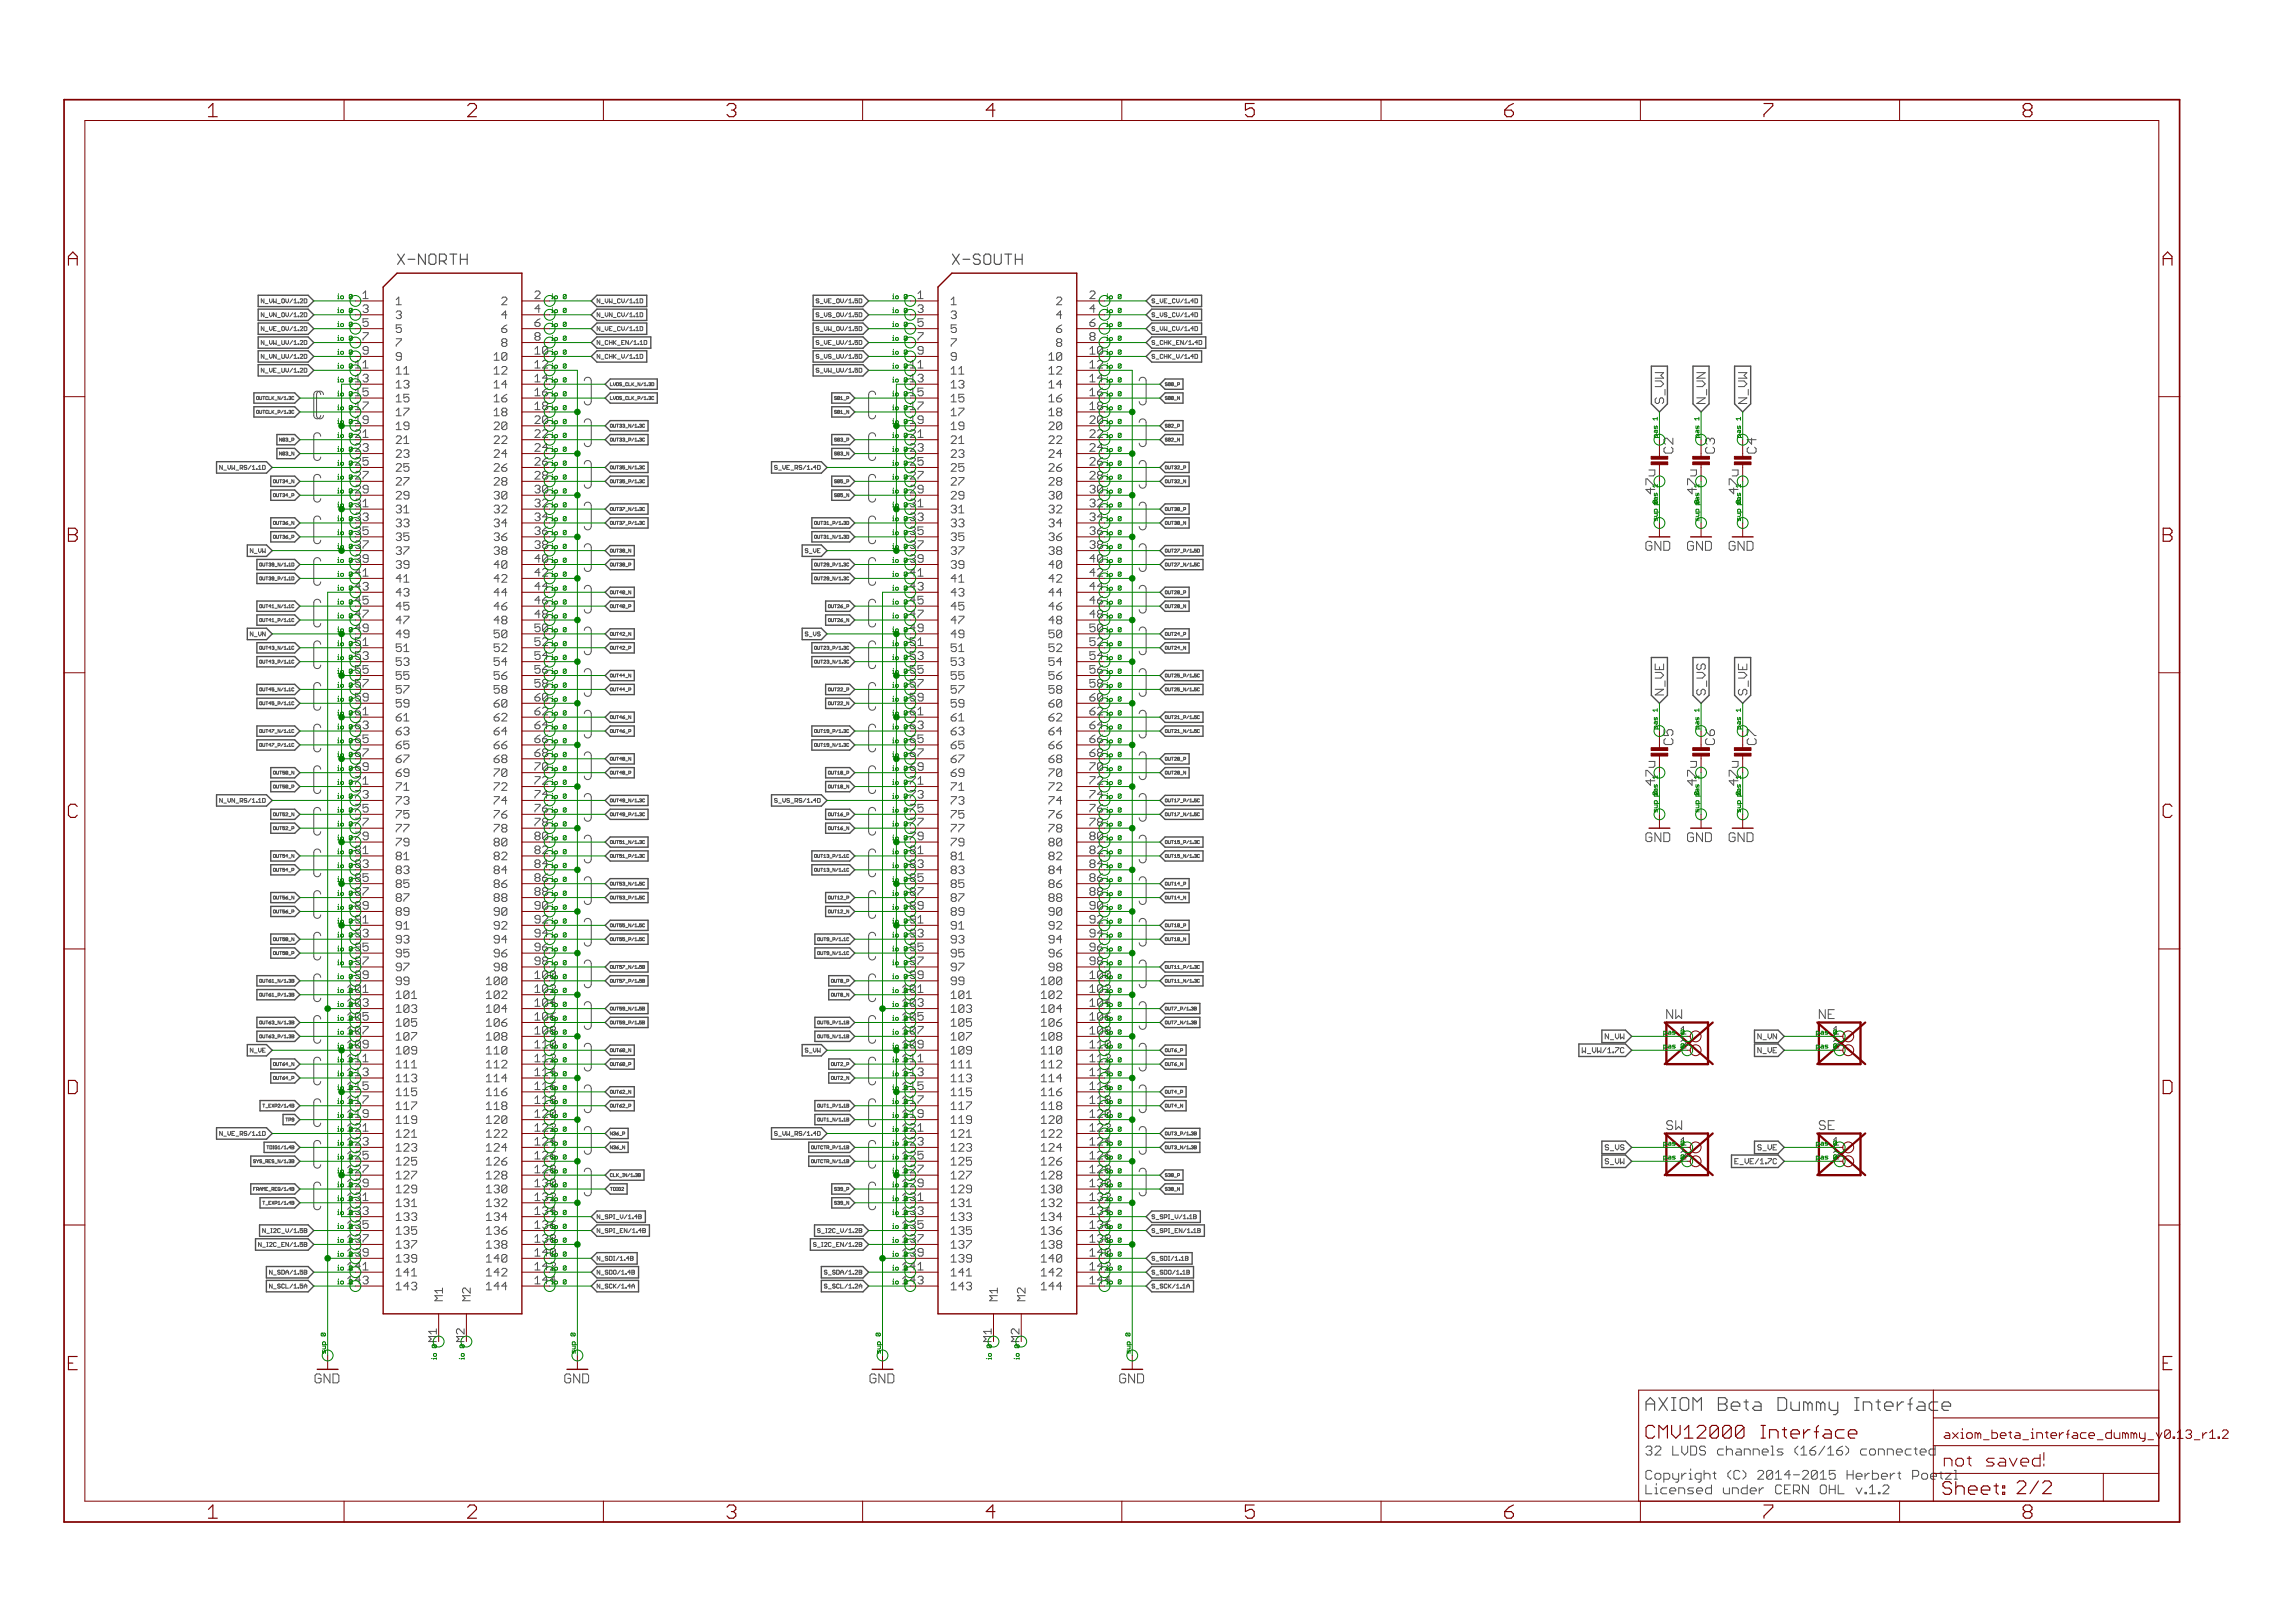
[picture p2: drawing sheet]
<svg xmlns="http://www.w3.org/2000/svg" width="420mm" height="297mm" viewBox="0 0 420 297" stroke-linecap="round" stroke-linejoin="round" font-family="sans-serif">
<defs><g id="words">
<g font-size="3.7" fill="#800000">
<text x="37.7" y="21.4">1</text>
<text x="85.1" y="21.4">2</text>
<text x="132.6" y="21.4">3</text>
<text x="180" y="21.4">4</text>
<text x="227.5" y="21.4">5</text>
<text x="275" y="21.4">6</text>
<text x="322.4" y="21.4">7</text>
<text x="369.9" y="21.4">8</text>
<text x="12" y="48.6">A</text>
<text x="395.5" y="48.6">A</text>
<text x="12" y="99.2">B</text>
<text x="395.5" y="99.2">B</text>
<text x="12" y="149.7">C</text>
<text x="395.5" y="149.7">C</text>
<text x="12" y="200.2">D</text>
<text x="395.5" y="200.2">D</text>
<text x="12" y="250.8">E</text>
<text x="395.5" y="250.8">E</text>
<text x="37.7" y="277.9">1</text>
<text x="85.1" y="277.9">2</text>
<text x="132.6" y="277.9">3</text>
<text x="180" y="277.9">4</text>
<text x="227.5" y="277.9">5</text>
<text x="275" y="277.9">6</text>
<text x="322.4" y="277.9">7</text>
<text x="369.9" y="277.9">8</text>
</g>
<g font-size="3.6" fill="#800000">
<text x="300.7" y="258.2">AXIOM Beta Dummy Interfac</text>
<text x="300.7" y="263.3">CMV12000 Interface</text>
<text x="355.1" y="273.6">Sheet: 2/2</text>
</g>
<text font-size="3.6" fill="#505050" x="354.7" y="258.2">e</text>
<text font-size="3.2" fill="#800000" x="355.4" y="268.4">not saved!</text>
<g font-size="2.9" fill="#505050">
<text x="72.2" y="48.5">X-NORTH</text>
<text x="173.8" y="48.5">X-SOUTH</text>
</g>
<g font-size="2.5" fill="#800000">
<text x="305.8" y="83" transform="rotate(-90 305.8 83)">C2</text>
<text x="313.4" y="83" transform="rotate(-90 313.4 83)">C3</text>
<text x="321.1" y="83" transform="rotate(-90 321.1 83)">C4</text>
<text x="300.7" y="100.8">GND</text>
<text x="308.4" y="100.8">GND</text>
<text x="316" y="100.8">GND</text>
<text x="305.8" y="136.3" transform="rotate(-90 305.8 136.3)">C5</text>
<text x="313.4" y="136.3" transform="rotate(-90 313.4 136.3)">C6</text>
<text x="321.1" y="136.3" transform="rotate(-90 321.1 136.3)">C7</text>
<text x="300.7" y="154.1">GND</text>
<text x="308.4" y="154.1">GND</text>
<text x="316" y="154.1">GND</text>
<text x="57.5" y="253.2">GND</text>
<text x="103.2" y="253.2">GND</text>
<text x="159.1" y="253.2">GND</text>
<text x="204.8" y="253.2">GND</text>
</g>
<g font-size="2.5" fill="#505050">
<text x="302.5" y="90.1" transform="rotate(-90 302.5 90.1)">47u</text>
<text x="310.1" y="90.1" transform="rotate(-90 310.1 90.1)">47u</text>
<text x="317.8" y="90.1" transform="rotate(-90 317.8 90.1)">47u</text>
<text x="302.5" y="143.4" transform="rotate(-90 302.5 143.4)">47u</text>
<text x="310.1" y="143.4" transform="rotate(-90 310.1 143.4)">47u</text>
<text x="317.8" y="143.4" transform="rotate(-90 317.8 143.4)">47u</text>
<text x="304.6" y="186.5">NW</text>
<text x="332.5" y="186.5">NE</text>
<text x="304.6" y="206.8">SW</text>
<text x="332.5" y="206.8">SE</text>
<text x="300.7" y="266.4">32 LVDS channels (16/16) connected</text>
<text x="300.7" y="270.8">Copyright (C) 2014-2015 Herbert Poetzl</text>
<text x="300.7" y="273.5">Licensed under CERN OHL v.1.2</text>
</g>
<g font-size="2.3" fill="#505050">
<text x="304.1" y="73.9" transform="rotate(-90 304.1 73.9)">S_VW</text>
<text x="311.7" y="73.9" transform="rotate(-90 311.7 73.9)">N_VN</text>
<text x="319.4" y="73.9" transform="rotate(-90 319.4 73.9)">N_VW</text>
<text x="304.1" y="127.2" transform="rotate(-90 304.1 127.2)">N_VE</text>
<text x="311.7" y="127.2" transform="rotate(-90 311.7 127.2)">S_VS</text>
<text x="319.4" y="127.2" transform="rotate(-90 319.4 127.2)">S_VE</text>
</g>
<g font-size="2.3" fill="#800000">
<text x="355.4" y="263.3">axiom_beta_interface_dummy_v0.1</text>
<text x="399.3" y="263.3">3_r1.2</text>
</g>
<g font-size="2.1" fill="#505050">
<text x="66" y="54.7">1</text>
<text x="66" y="57.3">3</text>
<text x="66" y="59.8">5</text>
<text x="72" y="55.8">1</text>
<text x="72" y="58.4">3</text>
<text x="91.4" y="55.8">2</text>
<text x="91.4" y="58.4">4</text>
<text x="97.4" y="54.7">2</text>
<text x="97.4" y="57.3">4</text>
<text x="97.4" y="59.8">6</text>
<text x="167.6" y="54.7">1</text>
<text x="167.6" y="57.3">3</text>
<text x="167.6" y="59.8">5</text>
<text x="173.6" y="55.8">1</text>
<text x="173.6" y="58.4">3</text>
<text x="193" y="55.8">2</text>
<text x="193" y="58.4">4</text>
<text x="199" y="54.7">2</text>
<text x="199" y="57.3">4</text>
<text x="199" y="59.8">6</text>
<text x="66" y="62.3">7</text>
<text x="66" y="64.9">9</text>
<text x="72" y="60.9">5</text>
<text x="72" y="63.5">7</text>
<text x="72" y="66">9</text>
<text x="90.1" y="66">10</text>
<text x="91.4" y="60.9">6</text>
<text x="91.4" y="63.5">8</text>
<text x="97.4" y="62.3">8</text>
<text x="97.4" y="64.9">10</text>
<text x="167.6" y="62.3">7</text>
<text x="167.6" y="64.9">9</text>
<text x="173.6" y="60.9">5</text>
<text x="173.6" y="63.5">7</text>
<text x="173.6" y="66">9</text>
<text x="191.7" y="66">10</text>
<text x="193" y="60.9">6</text>
<text x="193" y="63.5">8</text>
<text x="199" y="62.3">8</text>
<text x="199" y="64.9">10</text>
<text x="64.7" y="67.4">11</text>
<text x="64.7" y="70">13</text>
<text x="72" y="68.5">11</text>
<text x="72" y="71.1">13</text>
<text x="90.1" y="68.5">12</text>
<text x="90.1" y="71.1">14</text>
<text x="97.4" y="67.4">12</text>
<text x="97.4" y="70">14</text>
<text x="166.3" y="67.4">11</text>
<text x="166.3" y="70">13</text>
<text x="173.6" y="68.5">11</text>
<text x="173.6" y="71.1">13</text>
<text x="191.7" y="68.5">12</text>
<text x="191.7" y="71.1">14</text>
<text x="199" y="67.4">12</text>
<text x="199" y="70">14</text>
<text x="64.7" y="72.5">15</text>
<text x="64.7" y="75">17</text>
<text x="64.7" y="77.6">19</text>
<text x="72" y="73.6">15</text>
<text x="72" y="76.2">17</text>
<text x="90.1" y="73.6">16</text>
<text x="90.1" y="76.2">18</text>
<text x="97.4" y="72.5">16</text>
<text x="97.4" y="75">18</text>
<text x="97.4" y="77.6">20</text>
<text x="166.3" y="72.5">15</text>
<text x="166.3" y="75">17</text>
<text x="166.3" y="77.6">19</text>
<text x="173.6" y="73.6">15</text>
<text x="173.6" y="76.2">17</text>
<text x="191.7" y="73.6">16</text>
<text x="191.7" y="76.2">18</text>
<text x="199" y="72.5">16</text>
<text x="199" y="75">18</text>
<text x="199" y="77.6">20</text>
<text x="64.7" y="80.1">21</text>
<text x="64.7" y="82.7">23</text>
<text x="72" y="78.7">19</text>
<text x="72" y="81.2">21</text>
<text x="72" y="83.8">23</text>
<text x="90.1" y="78.7">20</text>
<text x="90.1" y="81.2">22</text>
<text x="90.1" y="83.8">24</text>
<text x="97.4" y="80.1">22</text>
<text x="97.4" y="82.7">24</text>
<text x="166.3" y="80.1">21</text>
<text x="166.3" y="82.7">23</text>
<text x="173.6" y="78.7">19</text>
<text x="173.6" y="81.2">21</text>
<text x="173.6" y="83.8">23</text>
<text x="191.7" y="78.7">20</text>
<text x="191.7" y="81.2">22</text>
<text x="191.7" y="83.8">24</text>
<text x="199" y="80.1">22</text>
<text x="199" y="82.7">24</text>
<text x="64.7" y="85.2">25</text>
<text x="64.7" y="87.7">27</text>
<text x="72" y="86.3">25</text>
<text x="72" y="88.8">27</text>
<text x="90.1" y="86.3">26</text>
<text x="90.1" y="88.8">28</text>
<text x="97.4" y="85.2">26</text>
<text x="97.4" y="87.7">28</text>
<text x="166.3" y="85.2">25</text>
<text x="166.3" y="87.7">27</text>
<text x="173.6" y="86.3">25</text>
<text x="173.6" y="88.8">27</text>
<text x="191.7" y="86.3">26</text>
<text x="191.7" y="88.8">28</text>
<text x="199" y="85.2">26</text>
<text x="199" y="87.7">28</text>
<text x="64.7" y="90.3">29</text>
<text x="64.7" y="92.8">31</text>
<text x="64.7" y="95.4">33</text>
<text x="72" y="91.4">29</text>
<text x="72" y="93.9">31</text>
<text x="90.1" y="91.4">30</text>
<text x="90.1" y="93.9">32</text>
<text x="97.4" y="90.3">30</text>
<text x="97.4" y="92.8">32</text>
<text x="97.4" y="95.4">34</text>
<text x="166.3" y="90.3">29</text>
<text x="166.3" y="92.8">31</text>
<text x="166.3" y="95.4">33</text>
<text x="173.6" y="91.4">29</text>
<text x="173.6" y="93.9">31</text>
<text x="191.7" y="91.4">30</text>
<text x="191.7" y="93.9">32</text>
<text x="199" y="90.3">30</text>
<text x="199" y="92.8">32</text>
<text x="199" y="95.4">34</text>
<text x="64.7" y="97.9">35</text>
<text x="64.7" y="100.4">37</text>
<text x="72" y="96.5">33</text>
<text x="72" y="99">35</text>
<text x="72" y="101.5">37</text>
<text x="90.1" y="96.5">34</text>
<text x="90.1" y="99">36</text>
<text x="90.1" y="101.5">38</text>
<text x="97.4" y="97.9">36</text>
<text x="97.4" y="100.4">38</text>
<text x="166.3" y="97.9">35</text>
<text x="166.3" y="100.4">37</text>
<text x="173.6" y="96.5">33</text>
<text x="173.6" y="99">35</text>
<text x="173.6" y="101.5">37</text>
<text x="191.7" y="96.5">34</text>
<text x="191.7" y="99">36</text>
<text x="191.7" y="101.5">38</text>
<text x="199" y="97.9">36</text>
<text x="199" y="100.4">38</text>
<text x="64.7" y="103">39</text>
<text x="64.7" y="105.5">41</text>
<text x="72" y="104.1">39</text>
<text x="72" y="106.6">41</text>
<text x="90.1" y="104.1">40</text>
<text x="90.1" y="106.6">42</text>
<text x="97.4" y="103">40</text>
<text x="97.4" y="105.5">42</text>
<text x="166.3" y="103">39</text>
<text x="166.3" y="105.5">41</text>
<text x="173.6" y="104.1">39</text>
<text x="173.6" y="106.6">41</text>
<text x="191.7" y="104.1">40</text>
<text x="191.7" y="106.6">42</text>
<text x="199" y="103">40</text>
<text x="199" y="105.5">42</text>
<text x="64.7" y="108">43</text>
<text x="64.7" y="110.6">45</text>
<text x="64.7" y="113.1">47</text>
<text x="72" y="109.2">43</text>
<text x="72" y="111.7">45</text>
<text x="90.1" y="109.2">44</text>
<text x="90.1" y="111.7">46</text>
<text x="97.4" y="108">44</text>
<text x="97.4" y="110.6">46</text>
<text x="97.4" y="113.1">48</text>
<text x="166.3" y="108">43</text>
<text x="166.3" y="110.6">45</text>
<text x="166.3" y="113.1">47</text>
<text x="173.6" y="109.2">43</text>
<text x="173.6" y="111.7">45</text>
<text x="191.7" y="109.2">44</text>
<text x="191.7" y="111.7">46</text>
<text x="199" y="108">44</text>
<text x="199" y="110.6">46</text>
<text x="199" y="113.1">48</text>
<text x="64.7" y="115.7">49</text>
<text x="64.7" y="118.2">51</text>
<text x="72" y="114.2">47</text>
<text x="72" y="116.8">49</text>
<text x="72" y="119.3">51</text>
<text x="90.1" y="114.2">48</text>
<text x="90.1" y="116.8">50</text>
<text x="90.1" y="119.3">52</text>
<text x="97.4" y="115.7">50</text>
<text x="97.4" y="118.2">52</text>
<text x="166.3" y="115.7">49</text>
<text x="166.3" y="118.2">51</text>
<text x="173.6" y="114.2">47</text>
<text x="173.6" y="116.8">49</text>
<text x="173.6" y="119.3">51</text>
<text x="191.7" y="114.2">48</text>
<text x="191.7" y="116.8">50</text>
<text x="191.7" y="119.3">52</text>
<text x="199" y="115.7">50</text>
<text x="199" y="118.2">52</text>
<text x="64.7" y="120.7">53</text>
<text x="64.7" y="123.3">55</text>
<text x="64.7" y="125.8">57</text>
<text x="72" y="121.9">53</text>
<text x="72" y="124.4">55</text>
<text x="90.1" y="121.9">54</text>
<text x="90.1" y="124.4">56</text>
<text x="97.4" y="120.7">54</text>
<text x="97.4" y="123.3">56</text>
<text x="97.4" y="125.8">58</text>
<text x="166.3" y="120.7">53</text>
<text x="166.3" y="123.3">55</text>
<text x="166.3" y="125.8">57</text>
<text x="173.6" y="121.9">53</text>
<text x="173.6" y="124.4">55</text>
<text x="191.7" y="121.9">54</text>
<text x="191.7" y="124.4">56</text>
<text x="199" y="120.7">54</text>
<text x="199" y="123.3">56</text>
<text x="199" y="125.8">58</text>
<text x="64.7" y="128.4">59</text>
<text x="64.7" y="130.9">61</text>
<text x="72" y="126.9">57</text>
<text x="72" y="129.5">59</text>
<text x="90.1" y="126.9">58</text>
<text x="90.1" y="129.5">60</text>
<text x="97.4" y="128.4">60</text>
<text x="97.4" y="130.9">62</text>
<text x="166.3" y="128.4">59</text>
<text x="166.3" y="130.9">61</text>
<text x="173.6" y="126.9">57</text>
<text x="173.6" y="129.5">59</text>
<text x="191.7" y="126.9">58</text>
<text x="191.7" y="129.5">60</text>
<text x="199" y="128.4">60</text>
<text x="199" y="130.9">62</text>
<text x="64.7" y="133.4">63</text>
<text x="64.7" y="136">65</text>
<text x="72" y="132">61</text>
<text x="72" y="134.6">63</text>
<text x="72" y="137.1">65</text>
<text x="90.1" y="132">62</text>
<text x="90.1" y="134.6">64</text>
<text x="90.1" y="137.1">66</text>
<text x="97.4" y="133.4">64</text>
<text x="97.4" y="136">66</text>
<text x="166.3" y="133.4">63</text>
<text x="166.3" y="136">65</text>
<text x="173.6" y="132">61</text>
<text x="173.6" y="134.6">63</text>
<text x="173.6" y="137.1">65</text>
<text x="191.7" y="132">62</text>
<text x="191.7" y="134.6">64</text>
<text x="191.7" y="137.1">66</text>
<text x="199" y="133.4">64</text>
<text x="199" y="136">66</text>
<text x="64.7" y="138.5">67</text>
<text x="64.7" y="141.1">69</text>
<text x="64.7" y="143.6">71</text>
<text x="72" y="139.6">67</text>
<text x="72" y="142.2">69</text>
<text x="90.1" y="139.6">68</text>
<text x="90.1" y="142.2">70</text>
<text x="97.4" y="138.5">68</text>
<text x="97.4" y="141.1">70</text>
<text x="97.4" y="143.6">72</text>
<text x="166.3" y="138.5">67</text>
<text x="166.3" y="141.1">69</text>
<text x="166.3" y="143.6">71</text>
<text x="173.6" y="139.6">67</text>
<text x="173.6" y="142.2">69</text>
<text x="191.7" y="139.6">68</text>
<text x="191.7" y="142.2">70</text>
<text x="199" y="138.5">68</text>
<text x="199" y="141.1">70</text>
<text x="199" y="143.6">72</text>
<text x="64.7" y="146.1">73</text>
<text x="64.7" y="148.7">75</text>
<text x="72" y="144.7">71</text>
<text x="72" y="147.3">73</text>
<text x="72" y="149.8">75</text>
<text x="90.1" y="144.7">72</text>
<text x="90.1" y="147.3">74</text>
<text x="90.1" y="149.8">76</text>
<text x="97.4" y="146.1">74</text>
<text x="97.4" y="148.7">76</text>
<text x="166.3" y="146.1">73</text>
<text x="166.3" y="148.7">75</text>
<text x="173.6" y="144.7">71</text>
<text x="173.6" y="147.3">73</text>
<text x="173.6" y="149.8">75</text>
<text x="191.7" y="144.7">72</text>
<text x="191.7" y="147.3">74</text>
<text x="191.7" y="149.8">76</text>
<text x="199" y="146.1">74</text>
<text x="199" y="148.7">76</text>
<text x="64.7" y="151.2">77</text>
<text x="64.7" y="153.8">79</text>
<text x="72" y="152.3">77</text>
<text x="72" y="154.9">79</text>
<text x="90.1" y="152.3">78</text>
<text x="90.1" y="154.9">80</text>
<text x="97.4" y="151.2">78</text>
<text x="97.4" y="153.8">80</text>
<text x="166.3" y="151.2">77</text>
<text x="166.3" y="153.8">79</text>
<text x="173.6" y="152.3">77</text>
<text x="173.6" y="154.9">79</text>
<text x="191.7" y="152.3">78</text>
<text x="191.7" y="154.9">80</text>
<text x="199" y="151.2">78</text>
<text x="199" y="153.8">80</text>
<text x="64.7" y="156.3">81</text>
<text x="64.7" y="158.8">83</text>
<text x="64.7" y="161.4">85</text>
<text x="72" y="157.4">81</text>
<text x="72" y="160">83</text>
<text x="90.1" y="157.4">82</text>
<text x="90.1" y="160">84</text>
<text x="97.4" y="156.3">82</text>
<text x="97.4" y="158.8">84</text>
<text x="97.4" y="161.4">86</text>
<text x="166.3" y="156.3">81</text>
<text x="166.3" y="158.8">83</text>
<text x="166.3" y="161.4">85</text>
<text x="173.6" y="157.4">81</text>
<text x="173.6" y="160">83</text>
<text x="191.7" y="157.4">82</text>
<text x="191.7" y="160">84</text>
<text x="199" y="156.3">82</text>
<text x="199" y="158.8">84</text>
<text x="199" y="161.4">86</text>
<text x="64.7" y="163.9">87</text>
<text x="64.7" y="166.5">89</text>
<text x="72" y="162.5">85</text>
<text x="72" y="165">87</text>
<text x="72" y="167.6">89</text>
<text x="90.1" y="162.5">86</text>
<text x="90.1" y="165">88</text>
<text x="90.1" y="167.6">90</text>
<text x="97.4" y="163.9">88</text>
<text x="97.4" y="166.5">90</text>
<text x="166.3" y="163.9">87</text>
<text x="166.3" y="166.5">89</text>
<text x="173.6" y="162.5">85</text>
<text x="173.6" y="165">87</text>
<text x="173.6" y="167.6">89</text>
<text x="191.7" y="162.5">86</text>
<text x="191.7" y="165">88</text>
<text x="191.7" y="167.6">90</text>
<text x="199" y="163.9">88</text>
<text x="199" y="166.5">90</text>
<text x="64.7" y="169">91</text>
<text x="64.7" y="171.5">93</text>
<text x="72" y="170.1">91</text>
<text x="72" y="172.7">93</text>
<text x="90.1" y="170.1">92</text>
<text x="90.1" y="172.7">94</text>
<text x="97.4" y="169">92</text>
<text x="97.4" y="171.5">94</text>
<text x="166.3" y="169">91</text>
<text x="166.3" y="171.5">93</text>
<text x="173.6" y="170.1">91</text>
<text x="173.6" y="172.7">93</text>
<text x="191.7" y="170.1">92</text>
<text x="191.7" y="172.7">94</text>
<text x="199" y="169">92</text>
<text x="199" y="171.5">94</text>
<text x="64.7" y="174.1">95</text>
<text x="64.7" y="176.6">97</text>
<text x="64.7" y="179.2">99</text>
<text x="72" y="175.2">95</text>
<text x="72" y="177.7">97</text>
<text x="90.1" y="175.2">96</text>
<text x="90.1" y="177.7">98</text>
<text x="97.4" y="174.1">96</text>
<text x="97.4" y="176.6">98</text>
<text x="97.4" y="179.2">100</text>
<text x="166.3" y="174.1">95</text>
<text x="166.3" y="176.6">97</text>
<text x="166.3" y="179.2">99</text>
<text x="173.6" y="175.2">95</text>
<text x="173.6" y="177.7">97</text>
<text x="191.7" y="175.2">96</text>
<text x="191.7" y="177.7">98</text>
<text x="199" y="174.1">96</text>
<text x="199" y="176.6">98</text>
<text x="199" y="179.2">100</text>
<text x="63.4" y="181.7">101</text>
<text x="63.4" y="184.2">103</text>
<text x="72" y="180.3">99</text>
<text x="72" y="182.8">101</text>
<text x="72" y="185.4">103</text>
<text x="88.8" y="180.3">100</text>
<text x="88.8" y="182.8">102</text>
<text x="88.8" y="185.4">104</text>
<text x="97.4" y="181.7">102</text>
<text x="97.4" y="184.2">104</text>
<text x="165" y="181.7">101</text>
<text x="165" y="184.2">103</text>
<text x="173.6" y="180.3">99</text>
<text x="173.6" y="182.8">101</text>
<text x="173.6" y="185.4">103</text>
<text x="190.4" y="180.3">100</text>
<text x="190.4" y="182.8">102</text>
<text x="190.4" y="185.4">104</text>
<text x="199" y="181.7">102</text>
<text x="199" y="184.2">104</text>
<text x="63.4" y="186.8">105</text>
<text x="63.4" y="189.3">107</text>
<text x="63.4" y="191.9">109</text>
<text x="72" y="187.9">105</text>
<text x="72" y="190.4">107</text>
<text x="88.8" y="187.9">106</text>
<text x="88.8" y="190.4">108</text>
<text x="97.4" y="186.8">106</text>
<text x="97.4" y="189.3">108</text>
<text x="97.4" y="191.9">110</text>
<text x="165" y="186.8">105</text>
<text x="165" y="189.3">107</text>
<text x="165" y="191.9">109</text>
<text x="173.6" y="187.9">105</text>
<text x="173.6" y="190.4">107</text>
<text x="190.4" y="187.9">106</text>
<text x="190.4" y="190.4">108</text>
<text x="199" y="186.8">106</text>
<text x="199" y="189.3">108</text>
<text x="199" y="191.9">110</text>
<text x="63.4" y="194.4">111</text>
<text x="63.4" y="196.9">113</text>
<text x="72" y="193">109</text>
<text x="72" y="195.5">111</text>
<text x="88.8" y="193">110</text>
<text x="88.8" y="195.5">112</text>
<text x="97.4" y="194.4">112</text>
<text x="97.4" y="196.9">114</text>
<text x="165" y="194.4">111</text>
<text x="165" y="196.9">113</text>
<text x="173.6" y="193">109</text>
<text x="173.6" y="195.5">111</text>
<text x="190.4" y="193">110</text>
<text x="190.4" y="195.5">112</text>
<text x="199" y="194.4">112</text>
<text x="199" y="196.9">114</text>
<text x="63.4" y="199.5">115</text>
<text x="63.4" y="202">117</text>
<text x="72" y="198">113</text>
<text x="72" y="200.6">115</text>
<text x="72" y="203.1">117</text>
<text x="88.8" y="198">114</text>
<text x="88.8" y="200.6">116</text>
<text x="88.8" y="203.1">118</text>
<text x="97.4" y="199.5">116</text>
<text x="97.4" y="202">118</text>
<text x="165" y="199.5">115</text>
<text x="165" y="202">117</text>
<text x="173.6" y="198">113</text>
<text x="173.6" y="200.6">115</text>
<text x="173.6" y="203.1">117</text>
<text x="190.4" y="198">114</text>
<text x="190.4" y="200.6">116</text>
<text x="190.4" y="203.1">118</text>
<text x="199" y="199.5">116</text>
<text x="199" y="202">118</text>
<text x="63.4" y="204.6">119</text>
<text x="63.4" y="207.1">121</text>
<text x="63.4" y="209.6">123</text>
<text x="72" y="205.7">119</text>
<text x="72" y="208.2">121</text>
<text x="88.8" y="205.7">120</text>
<text x="88.8" y="208.2">122</text>
<text x="97.4" y="204.6">120</text>
<text x="97.4" y="207.1">122</text>
<text x="97.4" y="209.6">124</text>
<text x="165" y="204.6">119</text>
<text x="165" y="207.1">121</text>
<text x="165" y="209.6">123</text>
<text x="173.6" y="205.7">119</text>
<text x="173.6" y="208.2">121</text>
<text x="190.4" y="205.7">120</text>
<text x="190.4" y="208.2">122</text>
<text x="199" y="204.6">120</text>
<text x="199" y="207.1">122</text>
<text x="199" y="209.6">124</text>
<text x="63.4" y="212.2">125</text>
<text x="63.4" y="214.7">127</text>
<text x="72" y="210.7">123</text>
<text x="72" y="213.3">125</text>
<text x="72" y="215.8">127</text>
<text x="88.8" y="210.7">124</text>
<text x="88.8" y="213.3">126</text>
<text x="88.8" y="215.8">128</text>
<text x="97.4" y="212.2">126</text>
<text x="97.4" y="214.7">128</text>
<text x="165" y="212.2">125</text>
<text x="165" y="214.7">127</text>
<text x="173.6" y="210.7">123</text>
<text x="173.6" y="213.3">125</text>
<text x="173.6" y="215.8">127</text>
<text x="190.4" y="210.7">124</text>
<text x="190.4" y="213.3">126</text>
<text x="190.4" y="215.8">128</text>
<text x="199" y="212.2">126</text>
<text x="199" y="214.7">128</text>
<text x="63.4" y="217.2">129</text>
<text x="63.4" y="219.8">131</text>
<text x="72" y="218.4">129</text>
<text x="72" y="220.9">131</text>
<text x="88.8" y="218.4">130</text>
<text x="88.8" y="220.9">132</text>
<text x="97.4" y="217.2">130</text>
<text x="97.4" y="219.8">132</text>
<text x="165" y="217.2">129</text>
<text x="165" y="219.8">131</text>
<text x="173.6" y="218.4">129</text>
<text x="173.6" y="220.9">131</text>
<text x="190.4" y="218.4">130</text>
<text x="190.4" y="220.9">132</text>
<text x="199" y="217.2">130</text>
<text x="199" y="219.8">132</text>
<text x="63.4" y="222.3">133</text>
<text x="63.4" y="224.9">135</text>
<text x="63.4" y="227.4">137</text>
<text x="72" y="223.4">133</text>
<text x="72" y="226">135</text>
<text x="88.8" y="223.4">134</text>
<text x="88.8" y="226">136</text>
<text x="97.4" y="222.3">134</text>
<text x="97.4" y="224.9">136</text>
<text x="97.4" y="227.4">138</text>
<text x="165" y="222.3">133</text>
<text x="165" y="224.9">135</text>
<text x="165" y="227.4">137</text>
<text x="173.6" y="223.4">133</text>
<text x="173.6" y="226">135</text>
<text x="190.4" y="223.4">134</text>
<text x="190.4" y="226">136</text>
<text x="199" y="222.3">134</text>
<text x="199" y="224.9">136</text>
<text x="199" y="227.4">138</text>
<text x="63.4" y="229.9">139</text>
<text x="63.4" y="232.5">141</text>
<text x="72" y="228.5">137</text>
<text x="72" y="231.1">139</text>
<text x="72" y="233.6">141</text>
<text x="88.8" y="228.5">138</text>
<text x="88.8" y="231.1">140</text>
<text x="88.8" y="233.6">142</text>
<text x="97.4" y="229.9">140</text>
<text x="97.4" y="232.5">142</text>
<text x="165" y="229.9">139</text>
<text x="165" y="232.5">141</text>
<text x="173.6" y="228.5">137</text>
<text x="173.6" y="231.1">139</text>
<text x="173.6" y="233.6">141</text>
<text x="190.4" y="228.5">138</text>
<text x="190.4" y="231.1">140</text>
<text x="190.4" y="233.6">142</text>
<text x="199" y="229.9">140</text>
<text x="199" y="232.5">142</text>
<text x="63.4" y="235">143</text>
<text x="72" y="236.1">143</text>
<text x="80.6" y="238.1" transform="rotate(-90 80.6 238.1)">M1</text>
<text x="85.6" y="238.1" transform="rotate(-90 85.6 238.1)">M2</text>
<text x="88.8" y="236.1">144</text>
<text x="97.4" y="235">144</text>
<text x="165" y="235">143</text>
<text x="173.6" y="236.1">143</text>
<text x="182.1" y="238.1" transform="rotate(-90 182.1 238.1)">M1</text>
<text x="187.2" y="238.1" transform="rotate(-90 187.2 238.1)">M2</text>
<text x="190.4" y="236.1">144</text>
<text x="199" y="235">144</text>
<text x="79.4" y="245.4" transform="rotate(-90 79.4 245.4)">M1</text>
<text x="84.5" y="245.4" transform="rotate(-90 84.5 245.4)">M2</text>
<text x="181" y="245.4" transform="rotate(-90 181 245.4)">M1</text>
<text x="186.1" y="245.4" transform="rotate(-90 186.1 245.4)">M2</text>
</g>
<g font-size="2.1" fill="#008000">
<text x="307.3" y="189.3">1</text>
<text x="307.3" y="191.9">2</text>
<text x="335.2" y="189.3">1</text>
<text x="335.2" y="191.9">2</text>
<text x="307.3" y="209.6">1</text>
<text x="335.2" y="209.6">1</text>
<text x="307.3" y="212.2">2</text>
<text x="335.2" y="212.2">2</text>
</g>
<g font-size="1.4" fill="#505050">
<text x="293.7" y="190.2">N_VW</text>
<text x="321.6" y="190.2">N_VN</text>
<text x="289.4" y="192.7">W_VW/1.7C</text>
<text x="321.6" y="192.7">N_VE</text>
<text x="293.7" y="213">S_VW</text>
<text x="293.7" y="210.5">S_VS</text>
<text x="317.4" y="213">E_VE/1.7C</text>
<text x="321.6" y="210.5">S_VE</text>
</g>
<g font-size="1.2" fill="#008000">
<text x="61.3" y="54.7">io 0</text>
<text x="61.3" y="57.3">io 0</text>
<text x="61.3" y="59.8">io 0</text>
<text x="100.5" y="54.7">io 0</text>
<text x="100.5" y="57.3">io 0</text>
<text x="100.5" y="59.8">io 0</text>
<text x="162.9" y="54.7">io 0</text>
<text x="162.9" y="57.3">io 0</text>
<text x="162.9" y="59.8">io 0</text>
<text x="202.1" y="54.7">io 0</text>
<text x="202.1" y="57.3">io 0</text>
<text x="202.1" y="59.8">io 0</text>
<text x="61.3" y="62.3">io 0</text>
<text x="61.3" y="64.9">io 0</text>
<text x="100.5" y="62.3">io 0</text>
<text x="100.5" y="64.9">io 0</text>
<text x="162.9" y="62.3">io 0</text>
<text x="162.9" y="64.9">io 0</text>
<text x="202.1" y="62.3">io 0</text>
<text x="202.1" y="64.9">io 0</text>
<text x="61.3" y="67.4">io 0</text>
<text x="61.3" y="70">io 0</text>
<text x="100.5" y="67.4">io 0</text>
<text x="100.5" y="70">io 0</text>
<text x="162.9" y="67.4">io 0</text>
<text x="162.9" y="70">io 0</text>
<text x="202.1" y="67.4">io 0</text>
<text x="202.1" y="70">io 0</text>
<text x="61.3" y="72.5">io</text>
<text x="61.3" y="75">io</text>
<text x="61.3" y="77.6">io</text>
<text x="63.5" y="72.5">0</text>
<text x="63.5" y="75">0</text>
<text x="63.5" y="77.6">0</text>
<text x="100.5" y="72.5">io 0</text>
<text x="100.5" y="75">io 0</text>
<text x="100.5" y="77.6">io 0</text>
<text x="162.9" y="72.5">io</text>
<text x="162.9" y="75">io</text>
<text x="162.9" y="77.6">io</text>
<text x="165.1" y="72.5">0</text>
<text x="165.1" y="75">0</text>
<text x="165.1" y="77.6">0</text>
<text x="202.1" y="72.5">io 0</text>
<text x="202.1" y="75">io 0</text>
<text x="202.1" y="77.6">io 0</text>
<text x="61.3" y="80.1">io</text>
<text x="61.3" y="82.7">io</text>
<text x="63.5" y="80.1">0</text>
<text x="63.5" y="82.7">0</text>
<text x="100.5" y="80.1">io 0</text>
<text x="100.5" y="82.7">io 0</text>
<text x="162.9" y="80.1">io</text>
<text x="162.9" y="82.7">io</text>
<text x="165.1" y="80.1">0</text>
<text x="165.1" y="82.7">0</text>
<text x="202.1" y="80.1">io 0</text>
<text x="202.1" y="82.7">io 0</text>
<text x="302.9" y="80.1" transform="rotate(-90 302.9 80.1)">pas 1</text>
<text x="310.6" y="80.1" transform="rotate(-90 310.6 80.1)">pas 1</text>
<text x="318.2" y="80.1" transform="rotate(-90 318.2 80.1)">pas 1</text>
<text x="61.3" y="85.2">io</text>
<text x="61.3" y="87.7">io</text>
<text x="63.5" y="85.2">0</text>
<text x="63.5" y="87.7">0</text>
<text x="100.5" y="85.2">io 0</text>
<text x="100.5" y="87.7">io 0</text>
<text x="162.9" y="85.2">io</text>
<text x="162.9" y="87.7">io</text>
<text x="165.1" y="85.2">0</text>
<text x="165.1" y="87.7">0</text>
<text x="202.1" y="85.2">io 0</text>
<text x="202.1" y="87.7">io 0</text>
<text x="61.3" y="90.3">io</text>
<text x="61.3" y="92.8">io</text>
<text x="61.3" y="95.4">io</text>
<text x="63.5" y="90.3">0</text>
<text x="63.5" y="92.8">0</text>
<text x="63.5" y="95.4">0</text>
<text x="100.5" y="90.3">io 0</text>
<text x="100.5" y="92.8">io 0</text>
<text x="100.5" y="95.4">io 0</text>
<text x="162.9" y="90.3">io</text>
<text x="162.9" y="92.8">io</text>
<text x="162.9" y="95.4">io</text>
<text x="165.1" y="90.3">0</text>
<text x="165.1" y="92.8">0</text>
<text x="165.1" y="95.4">0</text>
<text x="202.1" y="90.3">io 0</text>
<text x="202.1" y="92.8">io 0</text>
<text x="202.1" y="95.4">io 0</text>
<text x="302.9" y="95.4" transform="rotate(-90 302.9 95.4)">sup 0pas 1</text>
<text x="310.6" y="95.4" transform="rotate(-90 310.6 95.4)">sup 0pas 1</text>
<text x="318.2" y="95.4" transform="rotate(-90 318.2 95.4)">sup 0pas 1</text>
<text x="61.3" y="97.9">io</text>
<text x="61.3" y="100.4">io</text>
<text x="63.5" y="97.9">0</text>
<text x="63.5" y="100.4">0</text>
<text x="100.5" y="97.9">io 0</text>
<text x="100.5" y="100.4">io 0</text>
<text x="162.9" y="97.9">io</text>
<text x="162.9" y="100.4">io</text>
<text x="165.1" y="97.9">0</text>
<text x="165.1" y="100.4">0</text>
<text x="202.1" y="97.9">io 0</text>
<text x="202.1" y="100.4">io 0</text>
<text x="61.3" y="103">io 0</text>
<text x="61.3" y="105.5">io 0</text>
<text x="100.5" y="103">io 0</text>
<text x="100.5" y="105.5">io 0</text>
<text x="162.9" y="103">io 0</text>
<text x="162.9" y="105.5">io 0</text>
<text x="202.1" y="103">io 0</text>
<text x="202.1" y="105.5">io 0</text>
<text x="61.3" y="108">io 0</text>
<text x="61.3" y="110.6">io 0</text>
<text x="61.3" y="113.1">io 0</text>
<text x="100.5" y="108">io 0</text>
<text x="100.5" y="110.6">io 0</text>
<text x="100.5" y="113.1">io 0</text>
<text x="162.9" y="108">io 0</text>
<text x="162.9" y="110.6">io 0</text>
<text x="162.9" y="113.1">io 0</text>
<text x="202.1" y="108">io 0</text>
<text x="202.1" y="110.6">io 0</text>
<text x="202.1" y="113.1">io 0</text>
<text x="61.3" y="115.7">io 0</text>
<text x="61.3" y="118.2">io</text>
<text x="63.5" y="118.2">0</text>
<text x="100.5" y="115.7">io 0</text>
<text x="100.5" y="118.2">io 0</text>
<text x="162.9" y="115.7">io 0</text>
<text x="162.9" y="118.2">io</text>
<text x="165.1" y="118.2">0</text>
<text x="202.1" y="115.7">io 0</text>
<text x="202.1" y="118.2">io 0</text>
<text x="61.3" y="120.7">io</text>
<text x="61.3" y="123.3">io</text>
<text x="61.3" y="125.8">io</text>
<text x="63.5" y="120.7">0</text>
<text x="63.5" y="123.3">0</text>
<text x="63.5" y="125.8">0</text>
<text x="100.5" y="120.7">io 0</text>
<text x="100.5" y="123.3">io 0</text>
<text x="100.5" y="125.8">io 0</text>
<text x="162.9" y="120.7">io</text>
<text x="162.9" y="123.3">io</text>
<text x="162.9" y="125.8">io</text>
<text x="165.1" y="120.7">0</text>
<text x="165.1" y="123.3">0</text>
<text x="165.1" y="125.8">0</text>
<text x="202.1" y="120.7">io 0</text>
<text x="202.1" y="123.3">io 0</text>
<text x="202.1" y="125.8">io 0</text>
<text x="61.3" y="128.4">io</text>
<text x="61.3" y="130.9">io</text>
<text x="63.5" y="128.4">0</text>
<text x="63.5" y="130.9">0</text>
<text x="100.5" y="128.4">io 0</text>
<text x="100.5" y="130.9">io 0</text>
<text x="162.9" y="128.4">io</text>
<text x="162.9" y="130.9">io</text>
<text x="165.1" y="128.4">0</text>
<text x="165.1" y="130.9">0</text>
<text x="202.1" y="128.4">io 0</text>
<text x="202.1" y="130.9">io 0</text>
<text x="61.3" y="133.4">io</text>
<text x="61.3" y="136">io</text>
<text x="63.5" y="133.4">0</text>
<text x="63.5" y="136">0</text>
<text x="100.5" y="133.4">io 0</text>
<text x="100.5" y="136">io 0</text>
<text x="162.9" y="133.4">io</text>
<text x="162.9" y="136">io</text>
<text x="165.1" y="133.4">0</text>
<text x="165.1" y="136">0</text>
<text x="202.1" y="133.4">io 0</text>
<text x="202.1" y="136">io 0</text>
<text x="302.9" y="133.4" transform="rotate(-90 302.9 133.4)">pas 1</text>
<text x="310.6" y="133.4" transform="rotate(-90 310.6 133.4)">pas 1</text>
<text x="318.2" y="133.4" transform="rotate(-90 318.2 133.4)">pas 1</text>
<text x="61.3" y="138.5">io</text>
<text x="61.3" y="141.1">io</text>
<text x="61.3" y="143.6">io</text>
<text x="63.5" y="138.5">0</text>
<text x="63.5" y="141.1">0</text>
<text x="63.5" y="143.6">0</text>
<text x="100.5" y="138.5">io 0</text>
<text x="100.5" y="141.1">io 0</text>
<text x="100.5" y="143.6">io 0</text>
<text x="162.9" y="138.5">io</text>
<text x="162.9" y="141.1">io</text>
<text x="162.9" y="143.6">io</text>
<text x="165.1" y="138.5">0</text>
<text x="165.1" y="141.1">0</text>
<text x="165.1" y="143.6">0</text>
<text x="202.1" y="138.5">io 0</text>
<text x="202.1" y="141.1">io 0</text>
<text x="202.1" y="143.6">io 0</text>
<text x="61.3" y="146.1">io</text>
<text x="61.3" y="148.7">io</text>
<text x="63.5" y="146.1">0</text>
<text x="63.5" y="148.7">0</text>
<text x="100.5" y="146.1">io 0</text>
<text x="100.5" y="148.7">io 0</text>
<text x="162.9" y="146.1">io</text>
<text x="162.9" y="148.7">io</text>
<text x="165.1" y="146.1">0</text>
<text x="165.1" y="148.7">0</text>
<text x="202.1" y="146.1">io 0</text>
<text x="202.1" y="148.7">io 0</text>
<text x="302.9" y="148.7" transform="rotate(-90 302.9 148.7)">sup 0pas 1</text>
<text x="310.6" y="148.7" transform="rotate(-90 310.6 148.7)">sup 0pas 1</text>
<text x="318.2" y="148.7" transform="rotate(-90 318.2 148.7)">sup 0pas 1</text>
<text x="61.3" y="151.2">io</text>
<text x="61.3" y="153.8">io</text>
<text x="63.5" y="151.2">0</text>
<text x="63.5" y="153.8">0</text>
<text x="100.5" y="151.2">io 0</text>
<text x="100.5" y="153.8">io 0</text>
<text x="162.9" y="151.2">io</text>
<text x="162.9" y="153.8">io</text>
<text x="165.1" y="151.2">0</text>
<text x="165.1" y="153.8">0</text>
<text x="202.1" y="151.2">io 0</text>
<text x="202.1" y="153.8">io 0</text>
<text x="61.3" y="156.3">io</text>
<text x="61.3" y="158.8">io</text>
<text x="61.3" y="161.4">io</text>
<text x="63.5" y="156.3">0</text>
<text x="63.5" y="158.8">0</text>
<text x="63.5" y="161.4">0</text>
<text x="100.5" y="156.3">io 0</text>
<text x="100.5" y="158.8">io 0</text>
<text x="100.5" y="161.4">io 0</text>
<text x="162.9" y="156.3">io</text>
<text x="162.9" y="158.8">io</text>
<text x="162.9" y="161.4">io</text>
<text x="165.1" y="156.3">0</text>
<text x="165.1" y="158.8">0</text>
<text x="165.1" y="161.4">0</text>
<text x="202.1" y="156.3">io 0</text>
<text x="202.1" y="158.8">io 0</text>
<text x="202.1" y="161.4">io 0</text>
<text x="61.3" y="163.9">io</text>
<text x="61.3" y="166.5">io</text>
<text x="63.5" y="163.9">0</text>
<text x="63.5" y="166.5">0</text>
<text x="100.5" y="163.9">io 0</text>
<text x="100.5" y="166.5">io 0</text>
<text x="162.9" y="163.9">io</text>
<text x="162.9" y="166.5">io</text>
<text x="165.1" y="163.9">0</text>
<text x="165.1" y="166.5">0</text>
<text x="202.1" y="163.9">io 0</text>
<text x="202.1" y="166.5">io 0</text>
<text x="61.3" y="169">io</text>
<text x="61.3" y="171.5">io</text>
<text x="63.5" y="169">0</text>
<text x="63.5" y="171.5">0</text>
<text x="100.5" y="169">io 0</text>
<text x="100.5" y="171.5">io 0</text>
<text x="162.9" y="169">io</text>
<text x="162.9" y="171.5">io</text>
<text x="165.1" y="169">0</text>
<text x="165.1" y="171.5">0</text>
<text x="202.1" y="169">io 0</text>
<text x="202.1" y="171.5">io 0</text>
<text x="61.3" y="174.1">io</text>
<text x="61.3" y="176.6">io</text>
<text x="61.3" y="179.2">io 0</text>
<text x="63.5" y="174.1">0</text>
<text x="63.5" y="176.6">0</text>
<text x="100.5" y="174.1">io 0</text>
<text x="100.5" y="176.6">io 0</text>
<text x="100.5" y="179.2">io 0</text>
<text x="162.9" y="174.1">io</text>
<text x="162.9" y="176.6">io</text>
<text x="162.9" y="179.2">io 0</text>
<text x="165.1" y="174.1">0</text>
<text x="165.1" y="176.6">0</text>
<text x="202.1" y="174.1">io 0</text>
<text x="202.1" y="176.6">io 0</text>
<text x="202.1" y="179.2">io 0</text>
<text x="61.3" y="181.7">io 0</text>
<text x="61.3" y="184.2">io 0</text>
<text x="100.5" y="181.7">io 0</text>
<text x="100.5" y="184.2">io 0</text>
<text x="162.9" y="181.7">io 0</text>
<text x="162.9" y="184.2">io 0</text>
<text x="202.1" y="181.7">io 0</text>
<text x="202.1" y="184.2">io 0</text>
<text x="61.3" y="186.8">io 0</text>
<text x="61.3" y="189.3">io 0</text>
<text x="61.3" y="191.9">io 0</text>
<text x="100.5" y="186.8">io 0</text>
<text x="100.5" y="189.3">io 0</text>
<text x="100.5" y="191.9">io 0</text>
<text x="162.9" y="186.8">io 0</text>
<text x="162.9" y="189.3">io 0</text>
<text x="162.9" y="191.9">io 0</text>
<text x="202.1" y="186.8">io 0</text>
<text x="202.1" y="189.3">io 0</text>
<text x="202.1" y="191.9">io 0</text>
<text x="304.4" y="189.3">p</text>
<text x="304.4" y="191.9">p</text>
<text x="305.1" y="189.3">as 0</text>
<text x="305.1" y="191.9">as 0</text>
<text x="332.3" y="189.3">p</text>
<text x="332.3" y="191.9">p</text>
<text x="333.1" y="189.3">as 0</text>
<text x="333.1" y="191.9">as 0</text>
<text x="61.3" y="194.4">io</text>
<text x="61.3" y="196.9">io</text>
<text x="63.5" y="194.4">0</text>
<text x="63.5" y="196.9">0</text>
<text x="100.5" y="194.4">io 0</text>
<text x="100.5" y="196.9">io 0</text>
<text x="162.9" y="194.4">io</text>
<text x="162.9" y="196.9">io</text>
<text x="165.1" y="194.4">0</text>
<text x="165.1" y="196.9">0</text>
<text x="202.1" y="194.4">io 0</text>
<text x="202.1" y="196.9">io 0</text>
<text x="61.3" y="199.5">io</text>
<text x="61.3" y="202">io</text>
<text x="63.5" y="199.5">0</text>
<text x="63.5" y="202">0</text>
<text x="100.5" y="199.5">io 0</text>
<text x="100.5" y="202">io 0</text>
<text x="162.9" y="199.5">io</text>
<text x="162.9" y="202">io</text>
<text x="165.1" y="199.5">0</text>
<text x="165.1" y="202">0</text>
<text x="202.1" y="199.5">io 0</text>
<text x="202.1" y="202">io 0</text>
<text x="61.3" y="204.6">io</text>
<text x="61.3" y="207.1">io</text>
<text x="61.3" y="209.6">io</text>
<text x="63.5" y="204.6">0</text>
<text x="63.5" y="207.1">0</text>
<text x="63.5" y="209.6">0</text>
<text x="100.5" y="204.6">io 0</text>
<text x="100.5" y="207.1">io 0</text>
<text x="100.5" y="209.6">io 0</text>
<text x="162.9" y="204.6">io</text>
<text x="162.9" y="207.1">io</text>
<text x="162.9" y="209.6">io</text>
<text x="165.1" y="204.6">0</text>
<text x="165.1" y="207.1">0</text>
<text x="165.1" y="209.6">0</text>
<text x="202.1" y="204.6">io 0</text>
<text x="202.1" y="207.1">io 0</text>
<text x="202.1" y="209.6">io 0</text>
<text x="304.4" y="209.6">p</text>
<text x="305.1" y="209.6">as 0</text>
<text x="332.3" y="209.6">p</text>
<text x="333.1" y="209.6">as 0</text>
<text x="61.3" y="212.2">io</text>
<text x="61.3" y="214.7">io</text>
<text x="63.5" y="212.2">0</text>
<text x="63.5" y="214.7">0</text>
<text x="100.5" y="212.2">io 0</text>
<text x="100.5" y="214.7">io 0</text>
<text x="162.9" y="212.2">io</text>
<text x="162.9" y="214.7">io</text>
<text x="165.1" y="212.2">0</text>
<text x="165.1" y="214.7">0</text>
<text x="202.1" y="212.2">io 0</text>
<text x="202.1" y="214.7">io 0</text>
<text x="304.4" y="212.2">p</text>
<text x="305.1" y="212.2">as 0</text>
<text x="332.3" y="212.2">p</text>
<text x="333.1" y="212.2">as 0</text>
<text x="61.3" y="217.2">io</text>
<text x="61.3" y="219.8">io</text>
<text x="63.5" y="217.2">0</text>
<text x="63.5" y="219.8">0</text>
<text x="100.5" y="217.2">io 0</text>
<text x="100.5" y="219.8">io 0</text>
<text x="162.9" y="217.2">io</text>
<text x="162.9" y="219.8">io</text>
<text x="165.1" y="217.2">0</text>
<text x="165.1" y="219.8">0</text>
<text x="202.1" y="217.2">io 0</text>
<text x="202.1" y="219.8">io 0</text>
<text x="61.3" y="222.3">io</text>
<text x="61.3" y="224.9">io 0</text>
<text x="61.3" y="227.4">io 0</text>
<text x="63.5" y="222.3">0</text>
<text x="100.5" y="222.3">io 0</text>
<text x="100.5" y="224.9">io 0</text>
<text x="100.5" y="227.4">io 0</text>
<text x="162.9" y="222.3">io</text>
<text x="162.9" y="224.9">io 0</text>
<text x="162.9" y="227.4">io 0</text>
<text x="165.1" y="222.3">0</text>
<text x="202.1" y="222.3">io 0</text>
<text x="202.1" y="224.9">io 0</text>
<text x="202.1" y="227.4">io 0</text>
<text x="61.3" y="229.9">io 0</text>
<text x="61.3" y="232.5">io 0</text>
<text x="100.5" y="229.9">io 0</text>
<text x="100.5" y="232.5">io 0</text>
<text x="162.9" y="229.9">io 0</text>
<text x="162.9" y="232.5">io 0</text>
<text x="202.1" y="229.9">io 0</text>
<text x="202.1" y="232.5">io 0</text>
<text x="61.3" y="235">io 0</text>
<text x="100.5" y="235">io 0</text>
<text x="162.9" y="235">io 0</text>
<text x="202.1" y="235">io 0</text>
<text x="59.1" y="247.7" transform="rotate(-90 59.1 247.7)">sup 0</text>
<text x="79.4" y="248.8" transform="rotate(-90 79.4 248.8)">io 0</text>
<text x="84.5" y="248.8" transform="rotate(-90 84.5 248.8)">io 0</text>
<text x="104.8" y="247.7" transform="rotate(-90 104.8 247.7)">sup 0</text>
<text x="160.7" y="247.7" transform="rotate(-90 160.7 247.7)">sup 0</text>
<text x="181" y="248.8" transform="rotate(-90 181 248.8)">io 0</text>
<text x="186.1" y="248.8" transform="rotate(-90 186.1 248.8)">io 0</text>
<text x="206.4" y="247.7" transform="rotate(-90 206.4 247.7)">sup 0</text>
</g>
<g font-size="1.1" fill="#505050">
<text x="47.5" y="55.5">N_VW_OV/1.2D</text>
<text x="47.5" y="58">N_VN_OV/1.2D</text>
<text x="108.8" y="55.5">N_VW_CV/1.1D</text>
<text x="108.8" y="58">N_VN_CV/1.1D</text>
<text x="149.1" y="55.5">S_VE_OV/1.5D</text>
<text x="149.1" y="58">S_VS_OV/1.5D</text>
<text x="210.4" y="55.5">S_VE_CV/1.4D</text>
<text x="210.4" y="58">S_VS_CV/1.4D</text>
<text x="47.5" y="60.6">N_VE_OV/1.2D</text>
<text x="47.5" y="63.1">N_VW_UV/1.2D</text>
<text x="47.5" y="65.6">N_VN_UV/1.2D</text>
<text x="108.8" y="60.5">N_VE_CV/1.1D</text>
<text x="108.8" y="65.6">N_CHK_V/1.1D</text>
<text x="108.8" y="63.1">N_CHK_EN/1.1D</text>
<text x="149.1" y="60.6">S_VW_OV/1.5D</text>
<text x="149.1" y="63.1">S_VE_UV/1.5D</text>
<text x="149.1" y="65.6">S_VS_UV/1.5D</text>
<text x="210.4" y="60.5">S_VW_CV/1.4D</text>
<text x="210.4" y="65.6">S_CHK_V/1.4D</text>
<text x="210.4" y="63.1">S_CHK_EN/1.4D</text>
<text x="47.5" y="68.2">N_VE_UV/1.2D</text>
<text x="149.1" y="68.2">S_VW_UV/1.5D</text>
<text x="39.9" y="86">N_VW_RS/1.1D</text>
<text x="141.5" y="86">S_VE_RS/1.4D</text>
<text x="45.5" y="101.2">N_VW</text>
<text x="147.1" y="101.2">S_VE</text>
<text x="45.5" y="116.4">N_VN</text>
<text x="147.1" y="116.4">S_VS</text>
<text x="39.9" y="146.9">N_VN_RS/1.1D</text>
<text x="141.5" y="146.9">S_VS_RS/1.4D</text>
<text x="45.5" y="192.6">N_VE</text>
<text x="147.1" y="192.6">S_VW</text>
<text x="39.9" y="207.9">N_VE_RS/1.1D</text>
<text x="141.5" y="207.9">S_VW_RS/1.4D</text>
<text x="47.5" y="225.6">N_I2C_V/1.5B</text>
<text x="108.8" y="223.1">N_SPI_V/1.4B</text>
<text x="108.8" y="225.6">N_SPI_EN/1.4B</text>
<text x="149.1" y="225.6">S_I2C_V/1.2B</text>
<text x="210.4" y="223.1">S_SPI_V/1.1B</text>
<text x="210.4" y="225.6">S_SPI_EN/1.1B</text>
<text x="46.8" y="228.2">N_I2C_EN/1.5B</text>
<text x="48.9" y="233.2">N_SDA/1.5B</text>
<text x="108.8" y="233.2">N_SDO/1.4B</text>
<text x="108.8" y="230.7">N_SDI/1.4B</text>
<text x="148.4" y="228.2">S_I2C_EN/1.2B</text>
<text x="150.5" y="233.2">S_SDA/1.2B</text>
<text x="210.4" y="230.7">S_SDI/1.1B</text>
<text x="210.4" y="233.2">S_SDO/1.1B</text>
<text x="48.9" y="235.8">N_SCL/1.5A</text>
<text x="108.8" y="235.8">N_SCK/1.4A</text>
<text x="150.5" y="235.8">S_SCL/1.2A</text>
<text x="210.4" y="235.8">S_SCK/1.1A</text>
</g>
<g font-size=".8" fill="#505050">
<text x="111.2" y="70.6">LVDS_CLK_N/1.3D</text>
<text x="212.8" y="70.6">S00_P</text>
<text x="46.8" y="73.2">OUTCLK_N/1.3C</text>
<text x="46.8" y="75.7">OUTCLK_P/1.3C</text>
<text x="111.2" y="73.2">LVDS_CLK_P/1.3C</text>
<text x="152.5" y="73.2">S01_P</text>
<text x="152.5" y="75.7">S01_N</text>
<text x="212.8" y="73.2">S00_N</text>
<text x="50.9" y="80.8">N03_P</text>
<text x="50.9" y="83.3">N03_N</text>
<text x="111.2" y="78.2">OUT33_N/1.3C</text>
<text x="111.2" y="80.8">OUT33_P/1.3C</text>
<text x="152.5" y="80.8">S03_P</text>
<text x="152.5" y="83.3">S03_N</text>
<text x="212.8" y="78.2">S02_P</text>
<text x="212.8" y="80.8">S02_N</text>
<text x="49.9" y="88.4">OUT34_N</text>
<text x="111.2" y="85.9">OUT35_N/1.3C</text>
<text x="111.2" y="88.4">OUT35_P/1.3C</text>
<text x="152.5" y="88.4">S05_P</text>
<text x="212.8" y="85.9">OUT32_P</text>
<text x="212.8" y="88.4">OUT32_N</text>
<text x="49.9" y="90.9">OUT34_P</text>
<text x="111.2" y="93.5">OUT37_N/1.3C</text>
<text x="152.5" y="90.9">S05_N</text>
<text x="212.8" y="93.5">OUT30_P</text>
<text x="49.9" y="96">OUT36_N</text>
<text x="49.9" y="98.5">OUT36_P</text>
<text x="111.2" y="96">OUT37_P/1.3C</text>
<text x="111.2" y="101.1">OUT38_N</text>
<text x="148.9" y="96">OUT31_P/1.3D</text>
<text x="148.9" y="98.5">OUT31_N/1.3D</text>
<text x="212.8" y="96">OUT30_N</text>
<text x="212.8" y="101.1">OUT27_P/1.5D</text>
<text x="47.4" y="103.6">OUT39_N/1.1D</text>
<text x="47.4" y="106.2">OUT39_P/1.1D</text>
<text x="111.2" y="103.6">OUT38_P</text>
<text x="148.9" y="103.6">OUT29_P/1.3C</text>
<text x="148.9" y="106.2">OUT29_N/1.3C</text>
<text x="212.8" y="103.6">OUT27_N/1.5C</text>
<text x="47.4" y="111.2">OUT41_N/1.1C</text>
<text x="47.4" y="113.8">OUT41_P/1.1C</text>
<text x="111.2" y="108.7">OUT40_N</text>
<text x="111.2" y="111.3">OUT40_P</text>
<text x="151.5" y="111.2">OUT26_P</text>
<text x="151.5" y="113.8">OUT26_N</text>
<text x="212.8" y="108.7">OUT28_P</text>
<text x="212.8" y="111.3">OUT28_N</text>
<text x="47.4" y="118.9">OUT43_N/1.1C</text>
<text x="111.2" y="116.3">OUT42_N</text>
<text x="111.2" y="118.9">OUT42_P</text>
<text x="148.9" y="118.9">OUT23_P/1.3C</text>
<text x="212.8" y="116.3">OUT24_P</text>
<text x="212.8" y="118.9">OUT24_N</text>
<text x="47.4" y="121.4">OUT43_P/1.1C</text>
<text x="111.2" y="123.9">OUT44_N</text>
<text x="148.9" y="121.4">OUT23_N/1.3C</text>
<text x="212.8" y="123.9">OUT25_P/1.5C</text>
<text x="47.4" y="126.5">OUT45_N/1.1C</text>
<text x="47.4" y="129">OUT45_P/1.1C</text>
<text x="111.2" y="126.5">OUT44_P</text>
<text x="111.2" y="131.6">OUT46_N</text>
<text x="151.5" y="126.5">OUT22_P</text>
<text x="151.5" y="129">OUT22_N</text>
<text x="212.8" y="126.5">OUT25_N/1.5C</text>
<text x="212.8" y="131.6">OUT21_P/1.5C</text>
<text x="47.4" y="134.1">OUT47_N/1.1C</text>
<text x="47.4" y="136.6">OUT47_P/1.1C</text>
<text x="111.2" y="134.1">OUT46_P</text>
<text x="148.9" y="134.1">OUT19_P/1.3C</text>
<text x="148.9" y="136.6">OUT19_N/1.3C</text>
<text x="212.8" y="134.1">OUT21_N/1.5C</text>
<text x="49.9" y="141.7">OUT50_N</text>
<text x="111.2" y="139.2">OUT48_N</text>
<text x="111.2" y="141.7">OUT48_P</text>
<text x="151.5" y="141.7">OUT18_P</text>
<text x="212.8" y="139.2">OUT20_P</text>
<text x="212.8" y="141.7">OUT20_N</text>
<text x="49.9" y="144.3">OUT50_P</text>
<text x="49.9" y="149.3">OUT52_N</text>
<text x="111.2" y="146.8">OUT49_N/1.3C</text>
<text x="111.2" y="149.3">OUT49_P/1.3C</text>
<text x="151.5" y="144.3">OUT18_N</text>
<text x="151.5" y="149.3">OUT16_P</text>
<text x="212.8" y="146.8">OUT17_P/1.5C</text>
<text x="212.8" y="149.3">OUT17_N/1.5C</text>
<text x="49.9" y="151.9">OUT52_P</text>
<text x="111.2" y="154.4">OUT51_N/1.3C</text>
<text x="151.5" y="151.9">OUT16_N</text>
<text x="212.8" y="154.4">OUT15_P/1.3C</text>
<text x="49.9" y="157">OUT54_N</text>
<text x="49.9" y="159.5">OUT54_P</text>
<text x="111.2" y="157">OUT51_P/1.3C</text>
<text x="148.9" y="157">OUT13_P/1.1C</text>
<text x="148.9" y="159.5">OUT13_N/1.1C</text>
<text x="212.8" y="157">OUT15_N/1.3C</text>
<text x="49.9" y="164.6">OUT56_N</text>
<text x="49.9" y="167.1">OUT56_P</text>
<text x="111.2" y="162">OUT53_N/1.5C</text>
<text x="111.2" y="164.6">OUT53_P/1.5C</text>
<text x="151.5" y="164.6">OUT12_P</text>
<text x="151.5" y="167.1">OUT12_N</text>
<text x="212.8" y="162">OUT14_P</text>
<text x="212.8" y="164.6">OUT14_N</text>
<text x="49.9" y="172.2">OUT58_N</text>
<text x="111.2" y="169.7">OUT55_N/1.5C</text>
<text x="111.2" y="172.2">OUT55_P/1.5C</text>
<text x="149.5" y="172.2">OUT9_P/1.1C</text>
<text x="212.8" y="169.7">OUT10_P</text>
<text x="212.8" y="172.2">OUT10_N</text>
<text x="47.4" y="179.8">OUT61_N/1.3B</text>
<text x="49.9" y="174.7">OUT58_P</text>
<text x="111.2" y="177.3">OUT57_N/1.5B</text>
<text x="111.2" y="179.8">OUT57_P/1.5B</text>
<text x="149.5" y="174.7">OUT9_N/1.1C</text>
<text x="152" y="179.8">OUT8_P</text>
<text x="212.8" y="177.3">OUT11_P/1.3C</text>
<text x="212.8" y="179.8">OUT11_N/1.3C</text>
<text x="47.4" y="182.4">OUT61_P/1.3B</text>
<text x="111.2" y="184.9">OUT59_N/1.5B</text>
<text x="152" y="182.4">OUT8_N</text>
<text x="212.8" y="184.9">OUT7_P/1.3B</text>
<text x="47.4" y="187.4">OUT63_N/1.3B</text>
<text x="47.4" y="190">OUT63_P/1.3B</text>
<text x="111.2" y="187.4">OUT59_P/1.5B</text>
<text x="149.5" y="187.4">OUT5_P/1.1B</text>
<text x="149.5" y="190">OUT5_N/1.1B</text>
<text x="212.8" y="187.4">OUT7_N/1.3B</text>
<text x="49.9" y="195.1">OUT64_N</text>
<text x="49.9" y="197.6">OUT64_P</text>
<text x="111.2" y="192.5">OUT60_N</text>
<text x="111.2" y="195.1">OUT60_P</text>
<text x="152" y="195.1">OUT2_P</text>
<text x="152" y="197.6">OUT2_N</text>
<text x="212.8" y="192.5">OUT6_P</text>
<text x="212.8" y="195.1">OUT6_N</text>
<text x="47.9" y="202.7">T_EXP2/1.4B</text>
<text x="111.2" y="200.1">OUT62_N</text>
<text x="111.2" y="202.7">OUT62_P</text>
<text x="149.5" y="202.7">OUT1_P/1.1B</text>
<text x="212.8" y="200.1">OUT4_P</text>
<text x="212.8" y="202.7">OUT4_N</text>
<text x="51.9" y="205.2">TP9</text>
<text x="111.2" y="207.8">N36_P</text>
<text x="149.5" y="205.2">OUT1_N/1.1B</text>
<text x="212.8" y="207.8">OUT3_P/1.3B</text>
<text x="46.3" y="212.8">SYS_RES_N/1.3B</text>
<text x="48.4" y="210.3">TDIG1/1.4B</text>
<text x="111.2" y="210.3">N36_N</text>
<text x="111.2" y="215.4">CLK_IN/1.3B</text>
<text x="148.4" y="210.3">OUTCTR_P/1.1B</text>
<text x="148.4" y="212.8">OUTCTR_N/1.1B</text>
<text x="212.8" y="210.3">OUT3_N/1.3B</text>
<text x="212.8" y="215.4">S38_P</text>
<text x="46.3" y="217.9">FRAME_REQ/1.4B</text>
<text x="47.9" y="220.4">T_EXP1/1.4B</text>
<text x="111.2" y="217.9">TDIG2</text>
<text x="152.5" y="217.9">S39_P</text>
<text x="152.5" y="220.4">S39_N</text>
<text x="212.8" y="217.9">S38_N</text>
</g>
</g></defs>
<g fill="none" stroke="#505050" stroke-width=".18">
<path d="M117.2 54.7l.5 .1v.5l-.5 .1M117.2 57.2l.5 .2v.4l-.5 .2M117.2 59.8l.5 .1v.5l-.5 .1M218.8 54.7h.3l.1 .1v.5l-.1 .1h-.3M218.8 57.2h.3l.1 .2v.4l-.1 .2h-.3M218.8 59.8h.3l.1 .1v.5l-.1 .1h-.3M53.5 72.6l.3 .1M53.5 75.1l.3 .1M53.8 73l-.3 .1M53.8 75.6l-.3 .1M58.7 79.8a.63 .63 0 0 0-.6-.6 .63 .63 0 0 0-.7 .6v3.9a.63 .63 0 0 0 .7 .6 .63 .63 0 0 0 .6-.6M58.7 72.2a.63 .63 0 0 0-.6-.6 .63 .63 0 0 0-.7 .6v3.8a.63 .63 0 0 0 .7 .7 .63 .63 0 0 0 .6-.7"/>
<path d="M59.2 72.2a.63 .63 0 0 0-.6-.6 .63 .63 0 0 0-.6 .6v3.8a.63 .63 0 0 0 .6 .7 .63 .63 0 0 0 .6-.7M107 69.7a.63 .63 0 0 1 .6-.7 .63 .63 0 0 1 .6 .7v3.8a.63 .63 0 0 1-.6 .6 .63 .63 0 0 1-.6-.6M107 77.3a.63 .63 0 0 1 .6-.6 .63 .63 0 0 1 .6 .6v3.8a.63 .63 0 0 1-.6 .6 .63 .63 0 0 1-.6-.6M117.2 64.9l.5 .1v.5l-.5 .1M117.9 62.3h.4l.1 .1v.5l-.1 .2h-.4M118 77.7l-.1-.1-.3 .1 .1 .5 .3-.1M119 70v.6M119 72.6v.5M119.3 70l.4 .1-.1 .5h-.3zM119.7 72.7l-.1-.1-.3 .1v.3h.4M155 72.6l.4 .1-.1 .2h-.3M155 75.1l.4 .6v-.6"/>
<path d="M160.3 79.8a.63 .63 0 0 0-.6-.6 .63 .63 0 0 0-.7 .6v3.9a.63 .63 0 0 0 .7 .6 .63 .63 0 0 0 .6-.6M160.3 72.2a.63 .63 0 0 0-.6-.6 .63 .63 0 0 0-.7 .6v3.8a.63 .63 0 0 0 .7 .7 .63 .63 0 0 0 .6-.7M208.6 69.7a.63 .63 0 0 1 .6-.7 .63 .63 0 0 1 .6 .7v3.8a.63 .63 0 0 1-.6 .6 .63 .63 0 0 1-.6-.6M208.6 77.3a.63 .63 0 0 1 .6-.6 .63 .63 0 0 1 .6 .6v3.8a.63 .63 0 0 1-.6 .6 .63 .63 0 0 1-.6-.6M215.6 70l.3 .1v.3h-.3M215.6 77.6l.3 .1v.3h-.3M215.9 72.6v.5l-.3-.5v.5M218.8 64.9h.3l.1 .1v.5l-.1 .1h-.3M219.5 62.3l.5 .1v.5l-.5 .2M53.4 82.7l.4 .6v-.6M53.4 87.8l.4 .6v-.6M53.4 95.4l.4 .6v-.6"/>
<path d="M53.7 80.2l.1 .1-.1 .3M53.7 90.3l.1 .1-.1 .3M53.7 98l.1 .1-.1 .2M58.7 95.1a.63 .63 0 0 0-.6-.7 .63 .63 0 0 0-.7 .7v3.8a.63 .63 0 0 0 .7 .6 .63 .63 0 0 0 .6-.6M58.7 87.5a.63 .63 0 0 0-.6-.7 .63 .63 0 0 0-.7 .7v3.8a.63 .63 0 0 0 .7 .6 .63 .63 0 0 0 .6-.6M107 84.9a.63 .63 0 0 1 .6-.6 .63 .63 0 0 1 .6 .6v3.8a.63 .63 0 0 1-.6 .7 .63 .63 0 0 1-.6-.7M107 92.5a.63 .63 0 0 1 .6-.6 .63 .63 0 0 1 .6 .6v3.9a.63 .63 0 0 1-.6 .6 .63 .63 0 0 1-.6-.6M118 80.3l-.1-.1-.3 .1 .1 .5 .3-.2M118 87.9l-.1-.1-.3 .1 .1 .5 .3-.1M118 95.5l-.1-.1-.3 .1 .1 .5 .3-.1M118 85.4l-.1-.1-.3 .1 .1 .4 .3-.1M118 93l-.1-.1-.3 .1 .1 .5 .3-.2"/>
<path d="M155 80.2l.4 .1-.1 .3h-.3M155 82.7l.4 .6v-.6M155 87.8l.4 .1-.1 .3h-.3M155 90.3l.4 .6v-.6M155 95.4l.4 .1v.4l-.4 .1M155 98l.4 .1v.3l-.4 .1M160.3 95.1a.63 .63 0 0 0-.6-.7 .63 .63 0 0 0-.7 .7v3.8a.63 .63 0 0 0 .7 .6 .63 .63 0 0 0 .6-.6M160.3 87.5a.63 .63 0 0 0-.6-.7 .63 .63 0 0 0-.7 .7v3.8a.63 .63 0 0 0 .7 .6 .63 .63 0 0 0 .6-.6M208.6 84.9a.63 .63 0 0 1 .6-.6 .63 .63 0 0 1 .6 .6v3.8a.63 .63 0 0 1-.6 .7 .63 .63 0 0 1-.6-.7M208.6 92.5a.63 .63 0 0 1 .6-.6 .63 .63 0 0 1 .6 .6v3.9a.63 .63 0 0 1-.6 .6 .63 .63 0 0 1-.6-.6M215.9 80.2v.6l-.3-.6v.6M216.7 85.6h.4l-.1-.3h-.3v.5"/>
<path d="M216.7 93.3l.4-.1-.1-.3h-.3v.6M217.1 87.8v.6l-.4-.6v.6M217.1 95.4v.6l-.4-.6v.6M53.4 103l.4 .1v.4l-.4 .1M53.4 105.6l.4 .1v.3l-.4 .2M53.5 110.7l.3 .1M53.5 118.3l.3 .1M53.5 113.2l.3 .1M53.8 118.7l-.3 .2M53.8 111.1l-.3 .1M53.8 113.7l-.3 .1M58.7 117.9a.63 .63 0 0 0-.6-.6 .63 .63 0 0 0-.7 .6v3.8a.63 .63 0 0 0 .7 .7 .63 .63 0 0 0 .6-.7"/>
<path d="M58.7 110.3a.63 .63 0 0 0-.6-.6 .63 .63 0 0 0-.7 .6v3.8a.63 .63 0 0 0 .7 .6 .63 .63 0 0 0 .6-.6M58.7 102.7a.63 .63 0 0 0-.6-.7 .63 .63 0 0 0-.7 .7v3.8a.63 .63 0 0 0 .7 .6 .63 .63 0 0 0 .6-.6M107 100.1a.63 .63 0 0 1 .6-.6 .63 .63 0 0 1 .6 .6v3.8a.63 .63 0 0 1-.6 .7 .63 .63 0 0 1-.6-.7M107 107.8a.63 .63 0 0 1 .6-.7 .63 .63 0 0 1 .6 .7v3.8a.63 .63 0 0 1-.6 .6 .63 .63 0 0 1-.6-.6M107 115.4a.63 .63 0 0 1 .6-.7 .63 .63 0 0 1 .6 .7v3.8a.63 .63 0 0 1-.6 .6 .63 .63 0 0 1-.6-.6M115.1 103.4h.3l.1-.3-.4-.1v.6M115.1 111h.3l.1-.2-.4-.1v.5M115.1 118.7h.3l.1-.3-.4-.1v.6M115.5 100.5v.6l-.4-.6v.6M115.5 108.1v.6l-.4-.6v.6M115.5 115.7v.6l-.4-.6v.6M155 110.7l.4 .1-.1 .2h-.3"/>
<path d="M155 113.2l.4 .6v-.6M155.1 103l.3 .1M155.1 105.6l.3 .1M155.1 118.3l.3 .1M155.4 103.5l-.3 .1M155.4 106l-.3 .2M155.4 118.7l-.3 .2M160.3 117.9a.63 .63 0 0 0-.6-.6 .63 .63 0 0 0-.7 .6v3.8a.63 .63 0 0 0 .7 .7 .63 .63 0 0 0 .6-.7M160.3 110.3a.63 .63 0 0 0-.6-.6 .63 .63 0 0 0-.7 .6v3.8a.63 .63 0 0 0 .7 .6 .63 .63 0 0 0 .6-.6M160.3 102.7a.63 .63 0 0 0-.6-.7 .63 .63 0 0 0-.7 .7v3.8a.63 .63 0 0 0 .7 .6 .63 .63 0 0 0 .6-.6M208.6 100.1a.63 .63 0 0 1 .6-.6 .63 .63 0 0 1 .6 .6v3.8a.63 .63 0 0 1-.6 .7 .63 .63 0 0 1-.6-.7M208.6 107.8a.63 .63 0 0 1 .6-.7 .63 .63 0 0 1 .6 .7v3.8a.63 .63 0 0 1-.6 .6 .63 .63 0 0 1-.6-.6"/>
<path d="M208.6 115.4a.63 .63 0 0 1 .6-.7 .63 .63 0 0 1 .6 .7v3.8a.63 .63 0 0 1-.6 .6 .63 .63 0 0 1-.6-.6M216.7 108.5l.4-.1-.1-.3h-.3v.6M216.7 116.1l.4-.1-.1-.3h-.3v.6M217.1 110.7v.5l-.4-.5v.5M217.1 118.3v.6l-.4-.6v.6M219.2 100.5l.4 .1-.1 .5h-.3zM219.6 103.1l-.1-.1-.3 .1 .1 .5 .3-.1M53.5 120.8l.3 .1M53.5 125.9l.3 .1M53.5 133.5l.3 .1M53.5 136.1h.3M53.5 128.4l.3 .1"/>
<path d="M53.8 121.3l-.3 .1M53.8 134l-.3 .1M53.8 136.5l-.3 .1M53.8 126.4h-.3M53.8 128.9l-.3 .1M58.7 133.2a.63 .63 0 0 0-.6-.7 .63 .63 0 0 0-.7 .7v3.8a.63 .63 0 0 0 .7 .6 .63 .63 0 0 0 .6-.6M58.7 125.5a.63 .63 0 0 0-.6-.6 .63 .63 0 0 0-.7 .6v3.8a.63 .63 0 0 0 .7 .7 .63 .63 0 0 0 .6-.7M107 123a.63 .63 0 0 1 .6-.6 .63 .63 0 0 1 .6 .6v3.8a.63 .63 0 0 1-.6 .6 .63 .63 0 0 1-.6-.6M107 130.6a.63 .63 0 0 1 .6-.6 .63 .63 0 0 1 .6 .6v3.8a.63 .63 0 0 1-.6 .7 .63 .63 0 0 1-.6-.7M107 138.2a.63 .63 0 0 1 .6-.6 .63 .63 0 0 1 .6 .6v3.8a.63 .63 0 0 1-.6 .7 .63 .63 0 0 1-.6-.7M115.1 126.3h.3l.1-.3-.4-.1v.5M115.1 133.9h.3l.1-.3-.4-.1v.6"/>
<path d="M115.5 123.4v.5l-.4-.5v.5M115.5 131v.5l-.4-.5v.5M115.5 138.6v.5l-.4-.5v.5M155 125.9l.4 .1-.1 .3h-.3M155 128.4l.4 .6v-.6M155.1 120.8l.3 .1M155.1 133.5l.3 .1M155.1 136.1h.3M155.4 121.3l-.3 .1M155.4 134l-.3 .1M155.4 136.5l-.3 .1M160.3 133.2a.63 .63 0 0 0-.6-.7 .63 .63 0 0 0-.7 .7v3.8a.63 .63 0 0 0 .7 .6 .63 .63 0 0 0 .6-.6"/>
<path d="M160.3 125.5a.63 .63 0 0 0-.6-.6 .63 .63 0 0 0-.7 .6v3.8a.63 .63 0 0 0 .7 .7 .63 .63 0 0 0 .6-.7M208.6 123a.63 .63 0 0 1 .6-.6 .63 .63 0 0 1 .6 .6v3.8a.63 .63 0 0 1-.6 .6 .63 .63 0 0 1-.6-.6M208.6 130.6a.63 .63 0 0 1 .6-.6 .63 .63 0 0 1 .6 .6v3.8a.63 .63 0 0 1-.6 .7 .63 .63 0 0 1-.6-.7M208.6 138.2a.63 .63 0 0 1 .6-.6 .63 .63 0 0 1 .6 .6v3.8a.63 .63 0 0 1-.6 .7 .63 .63 0 0 1-.6-.7M216.7 139l.4-.1-.1-.3h-.3v.5M219.6 126h-.4l.1 .4h.3M219.6 133.6h-.4v.4h.4M219.6 123.4h-.4l.1 .5 .3-.1M219.6 131.1h-.4v.3h.4M53.4 141.1l.4 .6v-.6M53.4 148.8l.4 .5v-.5M53.4 156.4l.4 .5v-.5"/>
<path d="M53.7 143.7l.1 .1-.1 .3M53.7 151.3l.1 .1-.1 .3M53.7 158.9l.1 .1-.1 .3M58.7 156a.63 .63 0 0 0-.6-.6 .63 .63 0 0 0-.7 .6v3.8a.63 .63 0 0 0 .7 .7 .63 .63 0 0 0 .6-.7M58.7 148.4a.63 .63 0 0 0-.6-.6 .63 .63 0 0 0-.7 .6v3.8a.63 .63 0 0 0 .7 .6 .63 .63 0 0 0 .6-.6M58.7 140.8a.63 .63 0 0 0-.6-.7 .63 .63 0 0 0-.7 .7v3.8a.63 .63 0 0 0 .7 .6 .63 .63 0 0 0 .6-.6M107 145.9a.63 .63 0 0 1 .6-.7 .63 .63 0 0 1 .6 .7v3.8a.63 .63 0 0 1-.6 .6 .63 .63 0 0 1-.6-.6M107 153.5a.63 .63 0 0 1 .6-.7 .63 .63 0 0 1 .6 .7v3.8a.63 .63 0 0 1-.6 .6 .63 .63 0 0 1-.6-.6M115.1 141.5h.3l.1-.3-.4-.1v.6M118 148.8h-.4v.4h.4M118 156.5h-.4v.3h.4M118 146.3h-.4v.4h.4"/>
<path d="M118 153.9h-.4v.4h.4M155 141.1l.4 .1-.1 .3h-.3M155 143.7l.4 .5v-.5M155 148.8h.4l-.1 .3h-.3M155 151.3l.4 .5v-.5M155.1 156.4l.3 .1M155.1 158.9l.3 .1M155.4 156.8l-.3 .1M155.4 159.4l-.3 .1M160.3 156a.63 .63 0 0 0-.6-.6 .63 .63 0 0 0-.7 .6v3.8a.63 .63 0 0 0 .7 .7 .63 .63 0 0 0 .6-.7M160.3 148.4a.63 .63 0 0 0-.6-.6 .63 .63 0 0 0-.7 .6v3.8a.63 .63 0 0 0 .7 .6 .63 .63 0 0 0 .6-.6M160.3 140.8a.63 .63 0 0 0-.6-.7 .63 .63 0 0 0-.7 .7v3.8a.63 .63 0 0 0 .7 .6 .63 .63 0 0 0 .6-.6"/>
<path d="M208.6 145.9a.63 .63 0 0 1 .6-.7 .63 .63 0 0 1 .6 .7v3.8a.63 .63 0 0 1-.6 .6 .63 .63 0 0 1-.6-.6M208.6 153.5a.63 .63 0 0 1 .6-.7 .63 .63 0 0 1 .6 .7v3.8a.63 .63 0 0 1-.6 .6 .63 .63 0 0 1-.6-.6M217.1 141.1v.6l-.4-.6v.6M219.6 148.8h-.4v.4h.4M219.6 156.5h-.4v.3h.4M219.6 146.3h-.4v.4h.4M219.6 153.9h-.4v.4h.4M53.4 164l.4 .5v-.5M53.4 171.6l.4 .6v-.6M53.7 166.5l.1 .1-.1 .3M53.7 174.2h.1l-.1 .3M53.7 179.2l.1 .1-.1 .5"/>
<path d="M58.7 178.9a.63 .63 0 0 0-.6-.7 .63 .63 0 0 0-.7 .7v3.8a.63 .63 0 0 0 .7 .6 .63 .63 0 0 0 .6-.6M58.7 171.3a.63 .63 0 0 0-.6-.7 .63 .63 0 0 0-.7 .7v3.8a.63 .63 0 0 0 .7 .6 .63 .63 0 0 0 .6-.6M58.7 163.6a.63 .63 0 0 0-.6-.6 .63 .63 0 0 0-.7 .6v3.8a.63 .63 0 0 0 .7 .7 .63 .63 0 0 0 .6-.7M107 161.1a.63 .63 0 0 1 .6-.6 .63 .63 0 0 1 .6 .6v3.8a.63 .63 0 0 1-.6 .6 .63 .63 0 0 1-.6-.6M107 168.7a.63 .63 0 0 1 .6-.6 .63 .63 0 0 1 .6 .6v3.8a.63 .63 0 0 1-.6 .7 .63 .63 0 0 1-.6-.7M107 176.3a.63 .63 0 0 1 .6-.6 .63 .63 0 0 1 .6 .6v3.8a.63 .63 0 0 1-.6 .7 .63 .63 0 0 1-.6-.7M117.6 179.2l.4 .1-.1 .5h-.3zM117.6 176.7l.4 .1-.1 .4h-.3zM117.6 177h.3M117.6 179.5h.3M118 164.1h-.4v.4h.4M118 171.7h-.4v.4h.4"/>
<path d="M118 161.5h-.4v.4h.4M118 169.2h-.4v.3h.4M155 164l.4 .1-.1 .3h-.3M155 166.5l.4 .6v-.6M155 179.2l.4 .1-.1 .3h-.3M155.1 171.6l.3 .1M155.1 174.2h.3M155.4 172.1l-.3 .1M155.4 174.6l-.3 .1M160.3 178.9a.63 .63 0 0 0-.6-.7 .63 .63 0 0 0-.7 .7v3.8a.63 .63 0 0 0 .7 .6 .63 .63 0 0 0 .6-.6M160.3 171.3a.63 .63 0 0 0-.6-.7 .63 .63 0 0 0-.7 .7v3.8a.63 .63 0 0 0 .7 .6 .63 .63 0 0 0 .6-.6M160.3 163.6a.63 .63 0 0 0-.6-.6 .63 .63 0 0 0-.7 .6v3.8a.63 .63 0 0 0 .7 .7 .63 .63 0 0 0 .6-.7"/>
<path d="M208.6 161.1a.63 .63 0 0 1 .6-.6 .63 .63 0 0 1 .6 .6v3.8a.63 .63 0 0 1-.6 .6 .63 .63 0 0 1-.6-.6M208.6 168.7a.63 .63 0 0 1 .6-.6 .63 .63 0 0 1 .6 .6v3.8a.63 .63 0 0 1-.6 .7 .63 .63 0 0 1-.6-.7M208.6 176.3a.63 .63 0 0 1 .6-.6 .63 .63 0 0 1 .6 .6v3.8a.63 .63 0 0 1-.6 .7 .63 .63 0 0 1-.6-.7M216.7 161.8h.3l.1-.3h-.4v.5M216.7 169.4h.3l.1-.2-.4-.1v.5M217.1 164v.5l-.4-.5v.5M217.1 171.6v.6l-.4-.6v.6M219.6 179.3h-.4v.4h.4M219.6 176.8h-.4v.4h.4M53.4 194.5l.4 .5v-.5M53.7 181.8l.1 .1-.1 .4M53.7 186.9h.1l-.1 .5"/>
<path d="M53.7 189.4l.1 .1-.1 .4M53.7 197l.1 .1-.1 .3M58.7 194.1a.63 .63 0 0 0-.6-.6 .63 .63 0 0 0-.7 .6v3.8a.63 .63 0 0 0 .7 .7 .63 .63 0 0 0 .6-.7M58.7 186.5a.63 .63 0 0 0-.6-.6 .63 .63 0 0 0-.7 .6v3.8a.63 .63 0 0 0 .7 .6 .63 .63 0 0 0 .6-.6M107 184a.63 .63 0 0 1 .6-.7 .63 .63 0 0 1 .6 .7v3.8a.63 .63 0 0 1-.6 .6 .63 .63 0 0 1-.6-.6M107 191.6a.63 .63 0 0 1 .6-.7 .63 .63 0 0 1 .6 .7v3.8a.63 .63 0 0 1-.6 .6 .63 .63 0 0 1-.6-.6M107 199.2a.63 .63 0 0 1 .6-.6 .63 .63 0 0 1 .6 .6v3.8a.63 .63 0 0 1-.6 .6 .63 .63 0 0 1-.6-.6M115.1 194.8h.3l.1-.2-.4-.1v.5M115.5 191.9v.6l-.4-.6v.6M115.5 199.5v.6l-.4-.6v.6M117.6 184.3l.4 .1-.1 .5h-.3zM117.6 184.6h.3"/>
<path d="M117.6 186.9h.4l-.1 .5h-.3zM117.6 187.1h.3M155 181.8l.4 .5v-.5M155 194.5l.4 .1-.1 .2h-.3M155 197l.4 .6v-.6M155.3 186.9v.5M155.3 189.4v.5M160.3 194.1a.63 .63 0 0 0-.6-.6 .63 .63 0 0 0-.7 .6v3.8a.63 .63 0 0 0 .7 .7 .63 .63 0 0 0 .6-.7M160.3 186.5a.63 .63 0 0 0-.6-.6 .63 .63 0 0 0-.7 .6v3.8a.63 .63 0 0 0 .7 .6 .63 .63 0 0 0 .6-.6M208.6 184a.63 .63 0 0 1 .6-.7 .63 .63 0 0 1 .6 .7v3.8a.63 .63 0 0 1-.6 .6 .63 .63 0 0 1-.6-.6M208.6 191.6a.63 .63 0 0 1 .6-.7 .63 .63 0 0 1 .6 .7v3.8a.63 .63 0 0 1-.6 .6 .63 .63 0 0 1-.6-.6M208.6 199.2a.63 .63 0 0 1 .6-.6 .63 .63 0 0 1 .6 .6v3.8a.63 .63 0 0 1-.6 .6 .63 .63 0 0 1-.6-.6"/>
<path d="M216.1 192.3h.3l.1-.3-.4-.1v.6M216.1 199.9h.3l.1-.3-.4-.1v.6M216.5 194.5v.5l-.4-.5v.5M218.7 184.3l.3 .1-.1 .5h-.2zM218.7 186.9h.3l-.1 .5h-.2zM218.7 184.6h.2M218.7 187.1h.2M53.5 204.6l.3 .1v.4l-.3 .1M53.5 204.9h.3M53.7 202.1l.1 .1-.1 .4M53.7 209.7l.1 .1-.1 .5M53.7 212.2l.1 .1-.1 .5"/>
<path d="M53.7 217.3l.1 .1-.1 .5M53.7 219.9l.1 .1-.1 .4M58.7 209.4a.63 .63 0 0 0-.6-.7 .63 .63 0 0 0-.7 .7v3.8a.63 .63 0 0 0 .7 .6 .63 .63 0 0 0 .6-.6M58.7 201.7a.63 .63 0 0 0-.6-.6 .63 .63 0 0 0-.7 .6v3.8a.63 .63 0 0 0 .7 .7 .63 .63 0 0 0 .6-.7M58.7 217a.63 .63 0 0 0-.6-.7 .63 .63 0 0 0-.7 .7v3.8a.63 .63 0 0 0 .7 .6 .63 .63 0 0 0 .6-.6M107 206.8a.63 .63 0 0 1 .6-.6 .63 .63 0 0 1 .6 .6v3.8a.63 .63 0 0 1-.6 .7 .63 .63 0 0 1-.6-.7M107 214.4a.63 .63 0 0 1 .6-.6 .63 .63 0 0 1 .6 .6v3.8a.64 .64 0 0 1-.6 .7 .64 .64 0 0 1-.6-.7M113.9 217.3h.2l.1 .2-.4 .4h.4M114 207.2l.4 .1-.1 .2h-.3M114 209.7l.4 .6v-.6M115.1 202.5h.3l.1-.3-.4-.1v.5M116.9 214.8l.4 .1-.1 .2"/>
<path d="M116.9 215.1h.3M117.2 215.1l.1 .1-.4 .1M155 217.3l.4 .1-.1 .3h-.3M155 219.9l.4 .5v-.5M155.3 202.1v.5M155.3 204.6v.6M155.3 209.7v.6M155.3 212.2v.6M160.3 209.4a.63 .63 0 0 0-.6-.7 .63 .63 0 0 0-.7 .7v3.8a.63 .63 0 0 0 .7 .6 .63 .63 0 0 0 .6-.6M160.3 201.7a.63 .63 0 0 0-.6-.6 .63 .63 0 0 0-.7 .6v3.8a.63 .63 0 0 0 .7 .7 .63 .63 0 0 0 .6-.7M160.3 217a.63 .63 0 0 0-.6-.7 .63 .63 0 0 0-.7 .7v3.8a.63 .63 0 0 0 .7 .6 .63 .63 0 0 0 .6-.6M208.6 206.8a.63 .63 0 0 1 .6-.6 .63 .63 0 0 1 .6 .6v3.8a.63 .63 0 0 1-.6 .7 .63 .63 0 0 1-.6-.7"/>
<path d="M208.6 214.4a.63 .63 0 0 1 .6-.6 .63 .63 0 0 1 .6 .6v3.8a.64 .64 0 0 1-.6 .7 .64 .64 0 0 1-.6-.7M215.6 214.8l.3 .1v.3h-.3M215.9 217.3v.6l-.3-.6v.6M216.5 202.1v.5l-.4-.5v.5M218.7 207.2l.3 .1-.1 .4h-.2zM218.7 209.7l.3 .1-.1 .5h-.2zM218.7 207.5h.2M218.7 210h.2M115.7 235.4h.5M115.9 235l.3 .3v.5M116 232.5l.2 .1-.2 .2 .2 .3-.2 .1M217.3 235.4h.5"/>
<path d="M217.5 235l.3 .3v.5M217.6 232.5l.2 .1-.2 .2 .2 .3-.2 .1M345.8 272v.3l-1.1 1.1h1.1M352.3 265.2l.3 .3v.2h-1.1M354.3 264.7v1.6h-.9l-.2-.3v-.5l.2-.3h.9"/>
</g>
<path d="M84.3 47.5h1.2M85.5 46.5v1.9M185.9 47.5h1.2M187.1 46.5v1.9" fill="none" stroke="#505050" stroke-width=".21"/>
<g fill="none" stroke="#505050" stroke-width=".25">
<path d="M47.3 54h9.1l1 1.1-1 1h-9.1zM47.3 56.6h9.1l1 1-1 1.1h-9.1zM47.3 59.1h9.1l1 1.1-1 1h-9.1zM109.3 54h9.1v2.1h-9.1l-1.1-1zM109.3 56.6h9.1v2.1h-9.1l-1.1-1.1zM109.3 59.1h9.1v2.1h-9.1l-1.1-1zM148.9 54h9.1l1 1.1-1 1h-9.1zM148.9 56.6h9.1l1 1-1 1.1h-9.1zM148.9 59.1h9.1l1 1.1-1 1h-9.1zM210.9 54h9.1v2.1h-9.1l-1.1-1zM210.9 56.6h9.1v2.1h-9.1l-1.1-1.1zM210.9 59.1h9.1v2.1h-9.1l-1.1-1z"/>
<path d="M46.5 71.9h7.5l.9 1-.9 .9h-7.5zM46.5 74.4h7.5l.9 1-.9 .9h-7.5zM47.3 61.7h9.1l1 1-1 1h-9.1zM47.3 64.2h9.1l1 1-1 1.1h-9.1zM47.3 66.7h9.1l1 1.1-1 1h-9.1zM50.7 79.5h3.3l.9 1-.9 .9h-3.3zM109.3 61.7h9.8v2h-9.8l-1.1-1zM109.3 64.2h9.1v2.1h-9.1l-1.1-1.1zM111.7 71.9h8.6v1.9h-8.6l-.9-.9zM111.7 79.5h6.9v1.9h-6.9l-.9-.9zM111.7 69.4h8.6v1.8h-8.6l-.9-.9zM111.7 77h6.9v1.9h-6.9l-.9-1z"/>
<path d="M148.9 61.7h9.1l1 1-1 1h-9.1zM148.9 64.2h9.1l1 1-1 1.1h-9.1zM148.9 66.7h9.1l1 1.1-1 1h-9.1zM152.3 71.9h3.3l.9 1-.9 .9h-3.3zM152.3 74.4h3.3l.9 1-.9 .9h-3.3zM152.3 79.5h3.3l.9 1-.9 .9h-3.3zM210.9 61.7h9.8v2h-9.8l-1.1-1zM210.9 64.2h9.1v2.1h-9.1l-1.1-1.1zM213.3 71.9h3.3v1.9h-3.3l-.9-.9zM213.3 79.5h3.3v1.9h-3.3l-.9-.9zM213.3 69.4h3.3v1.8h-3.3l-.9-.9zM213.3 77h3.3v1.9h-3.3l-.9-1z"/>
<path d="M302.3 67h3v6.9l-1.5 1.5-1.5-1.5zM309.9 67h3v6.9l-1.5 1.5-1.5-1.5zM317.6 67h2.9v6.9l-1.5 1.5-1.4-1.5zM39.6 84.5h9.2l1 1.1-1 1h-9.2zM45.3 99.7h3.5l1 1.1-1 1h-3.5zM49.6 87.1h4.4l.9 1-.9 .9h-4.4zM49.6 89.7h4.4l.9 .9-.9 1h-4.4zM49.6 94.8h4.4l.9 .9-.9 .9h-4.4zM49.6 97.3h4.4l.9 1-.9 .9h-4.4zM50.7 82.1h3.3l.9 .9-.9 .9h-3.3zM111.7 87.1h6.9v1.9h-6.9l-.9-.9zM111.7 94.8h6.9v1.8h-6.9l-.9-.9z"/>
<path d="M111.7 84.6h6.9v1.9h-6.9l-.9-.9zM111.7 92.2h6.9v1.9h-6.9l-.9-.9zM141.2 84.5h9.2l1 1.1-1 1h-9.2zM146.9 99.7h3.5l1 1.1-1 1h-3.5zM148.6 94.8h7l.9 .9-.9 .9h-7zM148.6 97.3h7l.9 1-.9 .9h-7zM152.3 82.1h3.3l.9 .9-.9 .9h-3.3zM152.3 87.1h3.3l.9 1-.9 .9h-3.3zM152.3 89.7h3.3l.9 .9-.9 1h-3.3zM213.3 87.1h4.4v1.9h-4.4l-.9-.9zM213.3 94.8h4.4v1.8h-4.4l-.9-.9zM213.3 84.6h4.4v1.9h-4.4l-.9-.9z"/>
<path d="M213.3 92.2h4.4v1.9h-4.4l-.9-.9zM45.3 115h3.5l1 1-1 1.1h-3.5zM47 102.4h7l.9 .9-.9 1h-7zM47 104.9h7l.9 1-.9 .9h-7zM47 110h7l.9 .9-.9 1h-7zM47 112.5h7l.9 1-.9 .9h-7zM47 117.6h7l.9 1-.9 .9h-7zM110.8 118.6l.9-1h4.4v1.9h-4.4zM110.8 100.8l.9-1h4.4v1.9h-4.4zM110.8 108.4l.9-.9h4.4v1.8h-4.4zM110.8 116l.9-.9h4.4v1.9h-4.4zM111.7 102.4h4.4v1.9h-4.4l-.9-1z"/>
<path d="M111.7 110h4.4v1.9h-4.4l-.9-1zM146.9 115h3.5l1 1-1 1.1h-3.5zM148.6 104.9h7l.9 1-.9 .9h-7zM148.6 102.4h7l.9 .9-.9 1h-7zM148.6 117.6h7l.9 1-.9 .9h-7zM151.2 110h4.4l.9 .9-.9 1h-4.4zM151.2 112.5h4.4l.9 1-.9 .9h-4.4zM212.4 100.8l.9-1h6.9v1.9h-6.9zM212.4 108.4l.9-.9h4.4v1.8h-4.4zM212.4 116l.9-.9h4.4v1.9h-4.4zM213.3 102.4h6.9v1.9h-6.9l-.9-1zM213.3 110h4.4v1.9h-4.4l-.9-1z"/>
<path d="M213.3 117.6h4.4v1.9h-4.4l-.9-.9zM47 120.2h7l.9 .9-.9 .9h-7zM47 125.2h7l.9 1-.9 .9h-7zM47 127.8h7l.9 .9-.9 1h-7zM47 132.9h7l.9 .9-.9 .9h-7zM47 135.4h7l.9 .9-.9 1h-7zM110.8 131.3l.9-1h4.4v1.9h-4.4zM110.8 126.2l.9-1h4.4v1.9h-4.4zM110.8 133.8l.9-.9h4.4v1.8h-4.4zM110.8 123.6l.9-.9h4.4v1.9h-4.4zM110.8 138.9l.9-1h4.4v1.9h-4.4zM148.6 120.2h7l.9 .9-.9 .9h-7z"/>
<path d="M148.6 132.9h7l.9 .9-.9 .9h-7zM148.6 135.4h7l.9 .9-.9 1h-7zM151.2 125.2h4.4l.9 1-.9 .9h-4.4zM151.2 127.8h4.4l.9 .9-.9 1h-4.4zM212.4 131.3l.9-1h6.9v1.9h-6.9zM212.4 123.6l.9-.9h6.9v1.9h-6.9zM212.4 138.9l.9-1h4.4v1.9h-4.4zM213.3 125.2h6.9v1.9h-6.9l-.9-.9zM213.3 132.9h6.9v1.8h-6.9l-.9-.9zM302.3 120.3h3v7l-1.5 1.4-1.5-1.4zM309.9 120.3h3v7l-1.5 1.4-1.5-1.4zM317.6 120.3h2.9v7l-1.5 1.4-1.4-1.4z"/>
<path d="M39.6 145.5h9.2l1 1-1 1h-9.2zM49.6 140.5h4.4l.9 .9-.9 1h-4.4zM49.6 143h4.4l.9 1-.9 .9h-4.4zM49.6 148.1h4.4l.9 .9-.9 1h-4.4zM49.6 150.6h4.4l.9 1-.9 .9h-4.4zM49.6 155.7h4.4l.9 1-.9 .9h-4.4zM49.6 158.3h4.4l.9 .9-.9 .9h-4.4zM110.8 146.5l.9-.9h6.9v1.8h-6.9zM110.8 154.1l.9-.9h6.9v1.8h-6.9zM111.7 140.5h4.4v1.9h-4.4l-.9-1zM111.7 148.1h6.9v1.9h-6.9l-.9-1zM111.7 155.7h6.9v1.9h-6.9l-.9-.9z"/>
<path d="M141.2 145.5h9.2l1 1-1 1h-9.2zM148.6 155.7h7l.9 1-.9 .9h-7zM148.6 158.3h7l.9 .9-.9 .9h-7zM151.2 140.5h4.4l.9 .9-.9 1h-4.4zM151.2 143h4.4l.9 1-.9 .9h-4.4zM151.2 148.1h4.4l.9 .9-.9 1h-4.4zM151.2 150.6h4.4l.9 1-.9 .9h-4.4zM212.4 146.5l.9-.9h6.9v1.8h-6.9zM212.4 154.1l.9-.9h6.9v1.8h-6.9zM213.3 140.5h4.4v1.9h-4.4l-.9-1zM213.3 148.1h6.9v1.9h-6.9l-.9-1zM213.3 155.7h6.9v1.9h-6.9l-.9-.9z"/>
<path d="M47 178.6h7l.9 .9-.9 .9h-7zM49.6 163.3h4.4l.9 1-.9 .9h-4.4zM49.6 165.9h4.4l.9 .9-.9 .9h-4.4zM49.6 170.9h4.4l.9 1-.9 .9h-4.4zM49.6 173.5h4.4l.9 .9-.9 1h-4.4zM110.8 161.7l.9-.9h6.9v1.9h-6.9zM110.8 169.4l.9-1h6.9v1.9h-6.9zM111.7 163.3h6.9v1.9h-6.9l-.9-.9zM111.7 170.9h6.9v1.9h-6.9l-.9-.9zM111.7 178.6h6.9v1.8h-6.9l-.9-.9zM111.7 176h6.9v1.9h-6.9l-.9-.9zM149.2 170.9h6.4l.9 1-.9 .9h-6.4z"/>
<path d="M149.2 173.5h6.4l.9 .9-.9 1h-6.4zM151.2 163.3h4.4l.9 1-.9 .9h-4.4zM151.2 165.9h4.4l.9 .9-.9 .9h-4.4zM151.7 178.6h3.9l.9 .9-.9 .9h-3.9zM212.4 161.7l.9-.9h4.4v1.9h-4.4zM212.4 169.4l.9-1h4.4v1.9h-4.4zM213.3 163.3h4.4v1.9h-4.4l-.9-.9zM213.3 170.9h4.4v1.9h-4.4l-.9-.9zM213.3 178.6h6.9v1.8h-6.9l-.9-.9zM213.3 176h6.9v1.9h-6.9l-.9-.9zM45.3 191.2h3.5l1 1-1 1.1h-3.5zM47 181.1h7l.9 1-.9 .9h-7z"/>
<path d="M47 186.2h7l.9 .9-.9 1h-7zM47 188.7h7l.9 1-.9 .9h-7zM49.6 196.3h4.4l.9 1-.9 .9h-4.4zM49.6 193.8h4.4l.9 1-.9 .9h-4.4zM111.7 186.2h6.9v1.9h-6.9l-.9-1zM111.7 193.8h4.4v1.9h-4.4l-.9-.9zM111.7 183.6h6.9v1.9h-6.9l-.9-.9zM111.7 191.3h4.4v1.8h-4.4l-.9-.9zM111.7 198.9h4.4v1.9h-4.4l-.9-1zM146.9 191.2h3.5l1 1-1 1.1h-3.5zM149.2 186.2h6.4l.9 .9-.9 1h-6.4zM149.2 188.7h6.4l.9 1-.9 .9h-6.4z"/>
<path d="M151.7 181.1h3.9l.9 1-.9 .9h-3.9zM151.7 193.8h3.9l.9 1-.9 .9h-3.9zM151.7 196.3h3.9l.9 1-.9 .9h-3.9zM213.3 186.2h6.4v1.9h-6.4l-.9-1zM213.3 193.8h3.8v1.9h-3.8l-.9-.9zM213.3 183.6h6.4v1.9h-6.4l-.9-.9zM213.3 191.3h3.8v1.8h-3.8l-.9-.9zM213.3 198.9h3.8v1.9h-3.8l-.9-1zM289.1 191.1h8.5l1.1 1.1-1.1 1.2h-8.5zM293.3 188.5h4.3l1.1 1.2-1.1 1.1h-4.3zM321.2 188.5h4.3l1.1 1.2-1.1 1.1h-4.3zM321.2 191.1h4.3l1.1 1.1-1.1 1.2h-4.3z"/>
<path d="M39.6 206.4h9.2l1 1.1-1 1h-9.2zM45.9 211.6h8.1l.9 .9-.9 1h-8.1zM45.9 216.7h8.1l.9 .9-.9 .9h-8.1zM47.6 201.4h6.4l.9 1-.9 .9h-6.4zM47.6 219.2h6.4l.9 .9-.9 1h-6.4zM48.3 209h5.7l.9 1-.9 .9h-5.7zM51.8 204h2.2l.9 .9-.9 .9h-2.2zM111.7 201.4h4.4v1.9h-4.4l-.9-.9zM111.7 209h3.3v1.9h-3.3l-.9-.9zM111.7 216.7h3.1v1.8h-3.1l-.9-.9zM111.7 206.5h3.3v1.9h-3.3l-.9-.9zM111.7 214.1h6.2v1.9h-6.2l-.9-.9z"/>
<path d="M141.2 206.4h9.2l1 1.1-1 1h-9.2zM148.1 209h7.5l.9 1-.9 .9h-7.5zM148.1 211.6h7.5l.9 .9-.9 1h-7.5zM149.2 201.4h6.4l.9 1-.9 .9h-6.4zM149.2 204h6.4l.9 .9-.9 .9h-6.4zM152.3 216.7h3.3l.9 .9-.9 .9h-3.3zM152.3 219.2h3.3l.9 .9-.9 1h-3.3zM213.3 201.4h3.8v1.9h-3.8l-.9-.9zM213.3 209h6.4v1.9h-6.4l-.9-.9zM213.3 216.7h3.3v1.8h-3.3l-.9-.9zM213.3 214.1h3.3v1.9h-3.3l-.9-.9zM213.3 206.5h6.4v1.9h-6.4l-.9-.9z"/>
<path d="M293.3 211.4h4.3l1.1 1.1-1.1 1.2h-4.3zM293.3 208.9h4.3l1.1 1.1-1.1 1.1h-4.3zM317 211.4h8.5l1.1 1.1-1.1 1.2h-8.5zM321.2 208.9h4.3l1.1 1.1-1.1 1.1h-4.3zM46.8 226.7h9.6l1 1.1-1 1h-9.6zM47.5 224.2h8.9l1 1-1 1.1h-8.9zM48.8 234.3h7.6l1 1.1-1 1h-7.6zM48.8 231.8h7.6l1 1-1 1.1h-7.6zM108.2 222.7l1.1-1.1h8.9v2.1h-8.9zM108.2 230.3l1.1-1h7.3v2.1h-7.3zM109.3 234.3h7.6v2.1h-7.6l-1.1-1zM109.3 231.8h7.6v2.1h-7.6l-1.1-1.1z"/>
<path d="M109.3 224.2h9.6v2.1h-9.6l-1.1-1.1zM148.4 226.7h9.6l1 1.1-1 1h-9.6zM149.1 224.2h8.9l1 1-1 1.1h-8.9zM150.4 234.3h7.6l1 1.1-1 1h-7.6zM150.4 231.8h7.6l1 1-1 1.1h-7.6zM209.8 230.3l1.1-1h7.3v2.1h-7.3zM209.8 235.4l1.1-1.1h7.6v2.1h-7.6zM209.8 232.8l1.1-1h7.6v2.1h-7.6zM209.8 225.2l1.1-1h9.6v2.1h-9.6zM209.8 222.7l1.1-1.1h8.9v2.1h-8.9z"/>
</g>
<path d="M72.7 50h22.8v190.5h-25.4v-188zM174.3 50h22.8v190.5h-25.4v-188z" fill="none" stroke="#800000" stroke-width=".25"/>
<g fill="none" stroke="#800000" stroke-width=".18">
<path d="M63 18.2v3.9M110.5 18.2v3.9M157.9 18.2v3.9M205.4 18.2v3.9M252.8 18.2v3.9M300.3 18.2v3.9M347.8 18.2v3.9M15.5 22.1h379.7v252.6h-379.7zM65.1 55.1h5M65.1 57.6h5M95.5 55.1h5.1M95.5 57.6h5.1"/>
<path d="M166.6 55.1h5.1M166.6 57.6h5.1M197.1 55.1h5.1M197.1 57.6h5.1M11.7 72.6h3.8M65.1 60.2h5M65.1 62.7h5M65.1 65.2h5M65.1 67.8h5M65.1 70.3h5M65.1 72.9h5M65.1 75.4h5"/>
<path d="M65.1 77.9h5M95.5 60.2h5.1M95.5 62.7h5.1M95.5 65.2h5.1M95.5 67.8h5.1M95.5 70.3h5.1M95.5 72.9h5.1M95.5 75.4h5.1M95.5 77.9h5.1M166.6 60.2h5.1M166.6 62.7h5.1M166.6 65.2h5.1"/>
<path d="M166.6 67.8h5.1M166.6 70.3h5.1M166.6 72.9h5.1M166.6 75.4h5.1M166.6 77.9h5.1M197.1 60.2h5.1M197.1 62.7h5.1M197.1 65.2h5.1M197.1 67.8h5.1M197.1 70.3h5.1M197.1 72.9h5.1M197.1 75.4h5.1"/>
<path d="M197.1 77.9h5.1M395.2 72.6h3.8M65.1 80.5h5M65.1 83h5M65.1 85.6h5M65.1 88.1h5M65.1 90.6h5M65.1 93.2h5M65.1 95.7h5M65.1 98.3h5M95.5 80.5h5.1M95.5 83h5.1"/>
<path d="M95.5 85.6h5.1M95.5 88.1h5.1M95.5 90.6h5.1M95.5 93.2h5.1M95.5 95.7h5.1M95.5 98.3h5.1M166.6 80.5h5.1M166.6 83h5.1M166.6 85.6h5.1M166.6 88.1h5.1M166.6 90.6h5.1M166.6 93.2h5.1"/>
<path d="M166.6 95.7h5.1M166.6 98.3h5.1M197.1 80.5h5.1M197.1 83h5.1M197.1 85.6h5.1M197.1 88.1h5.1M197.1 90.6h5.1M197.1 93.2h5.1M197.1 95.7h5.1M197.1 98.3h5.1M303.8 85v3.1M303.8 95.7v2.6"/>
<path d="M311.4 85v3.1M311.4 95.7v2.6M319 85v3.1M319 95.7v2.6M65.1 100.8h5M65.1 103.3h5M65.1 105.9h5M65.1 108.4h5M65.1 110.9h5M65.1 113.5h5M65.1 116h5M65.1 118.6h5"/>
<path d="M95.5 100.8h5.1M95.5 103.3h5.1M95.5 105.9h5.1M95.5 108.4h5.1M95.5 110.9h5.1M95.5 113.5h5.1M95.5 116h5.1M95.5 118.6h5.1M166.6 100.8h5.1M166.6 103.3h5.1M166.6 105.9h5.1M166.6 108.4h5.1"/>
<path d="M166.6 110.9h5.1M166.6 113.5h5.1M166.6 116h5.1M166.6 118.6h5.1M197.1 100.8h5.1M197.1 103.3h5.1M197.1 105.9h5.1M197.1 108.4h5.1M197.1 110.9h5.1M197.1 113.5h5.1M197.1 116h5.1M197.1 118.6h5.1"/>
<path d="M11.7 123.1h3.8M65.1 121.1h5M65.1 123.6h5M65.1 126.2h5M65.1 128.7h5M65.1 131.3h5M65.1 133.8h5M65.1 136.3h5M65.1 138.9h5M95.5 121.1h5.1M95.5 123.6h5.1M95.5 126.2h5.1"/>
<path d="M95.5 128.7h5.1M95.5 131.3h5.1M95.5 133.8h5.1M95.5 136.3h5.1M95.5 138.9h5.1M166.6 121.1h5.1M166.6 123.6h5.1M166.6 126.2h5.1M166.6 128.7h5.1M166.6 131.3h5.1M166.6 133.8h5.1M166.6 136.3h5.1"/>
<path d="M166.6 138.9h5.1M197.1 121.1h5.1M197.1 123.6h5.1M197.1 126.2h5.1M197.1 128.7h5.1M197.1 131.3h5.1M197.1 133.8h5.1M197.1 136.3h5.1M197.1 138.9h5.1M303.8 138.4v3M311.4 138.4v3M319 138.4v3"/>
<path d="M395.2 123.1h3.8M65.1 141.4h5M65.1 144h5M65.1 146.5h5M65.1 149h5M65.1 151.6h5M65.1 154.1h5M65.1 156.7h5M65.1 159.2h5M95.5 141.4h5.1M95.5 144h5.1M95.5 146.5h5.1"/>
<path d="M95.5 149h5.1M95.5 151.6h5.1M95.5 154.1h5.1M95.5 156.7h5.1M95.5 159.2h5.1M166.6 141.4h5.1M166.6 144h5.1M166.6 146.5h5.1M166.6 149h5.1M166.6 151.6h5.1M166.6 154.1h5.1M166.6 156.7h5.1"/>
<path d="M166.6 159.2h5.1M197.1 141.4h5.1M197.1 144h5.1M197.1 146.5h5.1M197.1 149h5.1M197.1 151.6h5.1M197.1 154.1h5.1M197.1 156.7h5.1M197.1 159.2h5.1M303.8 149v2.6M311.4 149v2.6M319 149v2.6"/>
<path d="M11.7 173.7h3.8M65.1 161.7h5M65.1 164.3h5M65.1 166.8h5M65.1 169.4h5M65.1 171.9h5M65.1 174.4h5M65.1 177h5M65.1 179.5h5M95.5 161.7h5.1M95.5 164.3h5.1M95.5 166.8h5.1"/>
<path d="M95.5 169.4h5.1M95.5 171.9h5.1M95.5 174.4h5.1M95.5 177h5.1M95.5 179.5h5.1M166.6 161.7h5.1M166.6 164.3h5.1M166.6 166.8h5.1M166.6 169.4h5.1M166.6 171.9h5.1M166.6 174.4h5.1M166.6 177h5.1"/>
<path d="M166.6 179.5h5.1M197.1 161.7h5.1M197.1 164.3h5.1M197.1 166.8h5.1M197.1 169.4h5.1M197.1 171.9h5.1M197.1 174.4h5.1M197.1 177h5.1M197.1 179.5h5.1M395.2 173.7h3.8M65.1 182.1h5M65.1 184.6h5"/>
<path d="M65.1 187.1h5M65.1 189.7h5M65.1 192.2h5M65.1 194.8h5M65.1 197.3h5M65.1 199.8h5M95.5 182.1h5.1M95.5 184.6h5.1M95.5 187.1h5.1M95.5 189.7h5.1M95.5 192.2h5.1M95.5 194.8h5.1"/>
<path d="M95.5 197.3h5.1M95.5 199.8h5.1M166.6 182.1h5.1M166.6 184.6h5.1M166.6 187.1h5.1M166.6 189.7h5.1M166.6 192.2h5.1M166.6 194.8h5.1M166.6 197.3h5.1M166.6 199.8h5.1M197.1 182.1h5.1M197.1 184.6h5.1"/>
<path d="M197.1 187.1h5.1M197.1 189.7h5.1M197.1 192.2h5.1M197.1 194.8h5.1M197.1 197.3h5.1M197.1 199.8h5.1M308.9 189.7h.5M308.9 192.2h.5M336.8 189.7h.6M336.8 192.2h.6M65.1 202.4h5M65.1 204.9h5"/>
<path d="M65.1 207.5h5M65.1 210h5M65.1 212.5h5M65.1 215.1h5M65.1 217.6h5M95.5 202.4h5.1M95.5 204.9h5.1M95.5 207.5h5.1M95.5 210h5.1M95.5 212.5h5.1M95.5 215.1h5.1M95.5 217.6h5.1"/>
<path d="M166.6 202.4h5.1M166.6 204.9h5.1M166.6 207.5h5.1M166.6 210h5.1M166.6 212.5h5.1M166.6 215.1h5.1M166.6 217.6h5.1M197.1 202.4h5.1M197.1 204.9h5.1M197.1 207.5h5.1M197.1 210h5.1M197.1 212.5h5.1"/>
<path d="M197.1 215.1h5.1M197.1 217.6h5.1M308.9 210h.5M308.9 212.5h.5M336.8 210h.6M336.8 212.5h.6M11.7 224.2h3.8M65.1 220.1h5M65.1 222.7h5M65.1 225.2h5M65.1 227.8h5M65.1 230.3h5"/>
<path d="M65.1 232.8h5M65.1 235.4h5M95.5 220.1h5.1M95.5 222.7h5.1M95.5 225.2h5.1M95.5 227.8h5.1M95.5 230.3h5.1M95.5 232.8h5.1M95.5 235.4h5.1M166.6 220.1h5.1M166.6 222.7h5.1M166.6 225.2h5.1"/>
<path d="M166.6 227.8h5.1M166.6 230.3h5.1M166.6 232.8h5.1M166.6 235.4h5.1M197.1 220.1h5.1M197.1 222.7h5.1M197.1 225.2h5.1M197.1 227.8h5.1M197.1 230.3h5.1M197.1 232.8h5.1M197.1 235.4h5.1M395.2 224.2h3.8"/>
<path d="M60 248.1v2.5M80.3 240.5v5M85.4 240.5v5M105.7 248.1v2.5M161.6 248.1v2.5M181.9 240.5v5M187 240.5v5M207.3 248.1v2.5M395.2 254.4h-95.2v20.3M395.2 259.5h-41.3v15.2M63 274.7v3.9M110.5 274.7v3.9"/>
<path d="M157.9 274.7v3.9M205.4 274.7v3.9M252.8 274.7v3.9M300.3 274.7v3.9M347.8 274.7v3.9M353.9 269.7h41.3M353.9 264.6h41.3M385.1 269.7v5"/>
<circle cx="310.4" cy="189.7" r=".99"/>
<circle cx="310.4" cy="192.2" r=".99"/>
<circle cx="338.4" cy="189.7" r=".99"/>
<circle cx="338.4" cy="192.2" r=".99"/>
<circle cx="310.4" cy="210" r=".99"/>
<circle cx="310.4" cy="212.5" r=".99"/>
<circle cx="338.4" cy="212.5" r=".99"/>
<circle cx="338.4" cy="210" r=".99"/>
</g>
<path d="M11.7 18.2h387.3v260.4h-387.3z" fill="none" stroke="#800000" stroke-width=".32"/>
<g fill="#800000" stroke="#800000" stroke-width=".18">
<path d="M302.3 84.5h3v.5h-3z"/>
<path d="M302.3 83.5h3v.5h-3z"/>
<path d="M309.9 84.5h3v.5h-3z"/>
<path d="M309.9 83.5h3v.5h-3z"/>
<path d="M317.5 84.5h3.1v.5h-3.1z"/>
<path d="M317.5 83.5h3.1v.5h-3.1z"/>
<path d="M302.3 137.9h3v.5h-3z"/>
<path d="M302.3 136.8h3v.6h-3z"/>
<path d="M309.9 137.9h3v.5h-3z"/>
<path d="M309.9 136.8h3v.6h-3z"/>
<path d="M317.5 137.9h3.1v.5h-3.1z"/>
<path d="M317.5 136.8h3.1v.6h-3.1z"/>
</g>
<path d="M305.1 187.1h7.6v7.7h-7.6zM333 187.1h7.6v7.7h-7.6zM305.1 207.5h7.6v7.6h-7.6zM333 207.5h7.6v7.6h-7.6z" fill="none" stroke="#800000" stroke-width=".42"/>
<path d="M304.8 187.1l8.8 7.7M313.6 187.1l-8.8 7.7M332.7 187.1l8.8 7.7M341.5 187.1l-8.8 7.7M304.8 207.4l8.8 7.7M313.6 207.4l-8.8 7.7M332.7 207.4l8.8 7.7M341.5 207.4l-8.8 7.7" fill="none" stroke="#800000" stroke-width=".4"/>
<g fill="none" stroke="#008000" stroke-width=".18">
<path d="M57.4 55.1h7.7M57.4 57.6h7.7M100.6 55.1h7.6M100.6 57.6h7.6M159 55.1h7.6M159 57.6h7.6M202.2 55.1h7.6M202.2 57.6h7.6M54.9 72.9h10.2M54.9 75.4h10.2M57.4 60.2h7.7M57.4 62.7h7.7"/>
<path d="M57.4 65.2h7.7M57.4 67.8h7.7M62.5 77.9h2.6M65.1 70.3h-2.6v30.5M100.6 70.3h10.2M100.6 77.9h10.2M100.6 72.9h10.2M100.6 75.4h5.1M100.6 60.2h7.6M100.6 62.7h7.6M100.6 65.2h7.6M100.6 67.8h5.1v180.3"/>
<path d="M156.5 72.9h10.1M156.5 75.4h10.1M159 60.2h7.6M159 62.7h7.6M159 65.2h7.6M159 67.8h7.6M164.1 77.9h2.5M166.6 70.3h-2.5v30.5M202.2 70.3h10.2M202.2 77.9h10.2M202.2 72.9h10.2M202.2 75.4h5.1"/>
<path d="M202.2 60.2h7.6M202.2 62.7h7.6M202.2 65.2h7.6M202.2 67.8h5.1v180.3M303.8 75.4v5.1M311.4 75.4v5.1M319 75.4v5.1M49.8 85.6h15.3M54.9 80.5h10.2M54.9 83h10.2M54.9 88.1h10.2M54.9 90.6h10.2"/>
<path d="M54.9 95.7h10.2M54.9 98.3h10.2M62.5 93.2h2.6M100.6 93.2h10.2M100.6 80.5h10.2M100.6 83h5.1M100.6 88.1h10.2M100.6 90.6h5.1M100.6 95.7h10.2M100.6 98.3h5.1M100.6 85.6h10.2M151.4 85.6h15.2"/>
<path d="M156.5 80.5h10.1M156.5 83h10.1M156.5 88.1h10.1M156.5 90.6h10.1M156.5 95.7h10.1M156.5 98.3h10.1M164.1 93.2h2.5M202.2 93.2h10.2M202.2 80.5h10.2M202.2 83h5.1M202.2 88.1h10.2M202.2 90.6h5.1"/>
<path d="M202.2 95.7h10.2M202.2 98.3h5.1M202.2 85.6h10.2M302.9 80.1h.8M302.9 92.4h.8M302.9 93.7h.8M303.8 88.1v7.6M310.5 80.1h.8M310.5 92.4h.8M310.5 93.7h.8M311.4 88.1v7.6M318.1 80.1h.8"/>
<path d="M318.1 92.4h.8M318.1 93.7h.8M319 88.1v7.6M49.8 100.8h15.3M49.8 116h15.3M54.9 103.3h10.2M54.9 105.9h10.2M54.9 110.9h10.2M54.9 113.5h10.2M54.9 118.6h10.2M62.5 116v61h2.6M65.1 108.4h-5.1v139.7"/>
<path d="M100.6 100.8h10.2M100.6 116h10.2M100.6 103.3h10.2M100.6 105.9h5.1M100.6 110.9h10.2M100.6 113.5h5.1M100.6 118.6h10.2M100.6 108.4h10.2M151.4 100.8h15.2M151.4 116h15.2M156.5 103.3h10.1M156.5 105.9h10.1"/>
<path d="M156.5 110.9h10.1M156.5 113.5h10.1M156.5 118.6h10.1M164.1 116v61h2.5M166.6 108.4h-5v139.7M202.2 100.8h10.2M202.2 116h10.2M202.2 103.3h10.2M202.2 105.9h5.1M202.2 110.9h10.2M202.2 113.5h5.1M202.2 118.6h10.2"/>
<path d="M202.2 108.4h10.2M54.9 121.1h10.2M54.9 126.2h10.2M54.9 128.7h10.2M54.9 133.8h10.2M54.9 136.3h10.2M62.5 123.6h2.6M62.5 131.3h2.6M62.5 138.9h2.6M100.6 123.6h10.2M100.6 131.3h10.2M100.6 138.9h10.2"/>
<path d="M100.6 121.1h5.1M100.6 126.2h10.2M100.6 128.7h5.1M100.6 133.8h10.2M100.6 136.3h5.1M156.5 121.1h10.1M156.5 126.2h10.1M156.5 128.7h10.1M156.5 133.8h10.1M156.5 136.3h10.1M164.1 123.6h2.5M164.1 131.3h2.5"/>
<path d="M164.1 138.9h2.5M202.2 123.6h10.2M202.2 131.3h10.2M202.2 138.9h10.2M202.2 121.1h5.1M202.2 126.2h10.2M202.2 128.7h5.1M202.2 133.8h10.2M202.2 136.3h5.1M302.9 133.4h.8M303.8 128.7v5.1M310.5 133.4h.8"/>
<path d="M311.4 128.7v5.1M318.1 133.4h.8M319 128.7v5.1M49.8 146.5h15.3M54.9 141.4h10.2M54.9 144h10.2M54.9 149h10.2M54.9 151.6h10.2M54.9 156.7h10.2M54.9 159.2h10.2M62.5 154.1h2.6M100.6 154.1h10.2"/>
<path d="M100.6 141.4h10.2M100.6 144h5.1M100.6 149h10.2M100.6 151.6h5.1M100.6 156.7h10.2M100.6 159.2h5.1M100.6 146.5h10.2M151.4 146.5h15.2M156.5 141.4h10.1M156.5 144h10.1M156.5 149h10.1M156.5 151.6h10.1"/>
<path d="M156.5 156.7h10.1M156.5 159.2h10.1M164.1 154.1h2.5M202.2 154.1h10.2M202.2 141.4h10.2M202.2 144h5.1M202.2 149h10.2M202.2 151.6h5.1M202.2 156.7h10.2M202.2 159.2h5.1M202.2 146.5h10.2M302.9 145.7h.8"/>
<path d="M302.9 147h.8M303.8 141.4v7.6M310.5 145.7h.8M310.5 147h.8M311.4 141.4v7.6M318.1 145.7h.8M318.1 147h.8M319 141.4v7.6M54.9 164.3h10.2M54.9 166.8h10.2M54.9 171.9h10.2M54.9 174.4h10.2"/>
<path d="M54.9 179.5h10.2M62.5 161.7h2.6M62.5 169.4h2.6M100.6 161.7h10.2M100.6 169.4h10.2M100.6 177h10.2M100.6 164.3h10.2M100.6 166.8h5.1M100.6 171.9h10.2M100.6 174.4h5.1M100.6 179.5h10.2M156.5 164.3h10.1"/>
<path d="M156.5 166.8h10.1M156.5 171.9h10.1M156.5 174.4h10.1M156.5 179.5h10.1M164.1 161.7h2.5M164.1 169.4h2.5M202.2 161.7h10.2M202.2 169.4h10.2M202.2 177h10.2M202.2 164.3h10.2M202.2 166.8h5.1M202.2 171.9h10.2"/>
<path d="M202.2 174.4h5.1M202.2 179.5h10.2M49.8 192.2h15.3M54.9 189.7h10.2M54.9 182.1h10.2M54.9 187.1h10.2M54.9 194.8h10.2M54.9 197.3h10.2M60 184.6h5.1M62.5 199.8h2.6M62.5 192.2v30.5h2.6M100.6 192.2h10.2"/>
<path d="M100.6 199.8h10.2M100.6 189.7h5.1M100.6 182.1h5.1M100.6 187.1h10.2M100.6 194.8h10.2M100.6 197.3h5.1M100.6 184.6h10.2M151.4 192.2h15.2M156.5 189.7h10.1M156.5 182.1h10.1M156.5 187.1h10.1M156.5 194.8h10.1"/>
<path d="M156.5 197.3h10.1M161.6 184.6h5M164.1 192.2v30.5h2.5M164.1 199.8h2.5M202.2 192.2h10.2M202.2 199.8h10.2M202.2 189.7h5.1M202.2 182.1h5.1M202.2 187.1h10.2M202.2 194.8h10.2M202.2 197.3h5.1M202.2 184.6h10.2"/>
<path d="M298.7 192.2h10.2M298.7 189.7h10.2M326.6 192.2h10.2M326.6 189.7h10.2M49.8 207.5h15.3M54.9 212.5h10.2M54.9 210h10.2M54.9 202.4h10.2M54.9 204.9h10.2M54.9 217.6h10.2M62.5 215.1h2.6M100.6 215.1h10.2"/>
<path d="M100.6 212.5h5.1M100.6 210h10.2M100.6 202.4h10.2M100.6 204.9h5.1M100.6 217.6h10.2M100.6 207.5h10.2M151.4 207.5h15.2M156.5 212.5h10.1M156.5 210h10.1M156.5 202.4h10.1M156.5 204.9h10.1M156.5 217.6h10.1"/>
<path d="M164.1 215.1h2.5M202.2 215.1h10.2M202.2 212.5h5.1M202.2 210h10.2M202.2 202.4h10.2M202.2 204.9h5.1M202.2 217.6h10.2M202.2 207.5h10.2M298.7 212.5h10.2M298.7 210h10.2M326.6 212.5h10.2M326.6 210h10.2"/>
<path d="M54.9 220.1h10.2M57.4 235.4h7.7M57.4 232.8h7.7M57.4 225.2h7.7M57.4 227.8h7.7M60 230.3h5.1M100.6 222.7h7.6M100.6 220.1h5.1M100.6 235.4h7.6M100.6 232.8h7.6M100.6 230.3h7.6M100.6 225.2h7.6"/>
<path d="M100.6 227.8h5.1M156.5 220.1h10.1M159 235.4h7.6M159 232.8h7.6M159 225.2h7.6M159 227.8h7.6M161.6 230.3h5M202.2 222.7h7.6M202.2 220.1h5.1M202.2 235.4h7.6M202.2 232.8h7.6M202.2 230.3h7.6"/>
<path d="M202.2 225.2h7.6M202.2 227.8h5.1M59.1 246.1h.8M79.4 248.6h.5M79.8 246.1l.1 .2-.1 .4M79.8 247.7l.1 .1-.1 .4M79.9 248.5v.3M84.5 248.6h.5M84.9 246.1l.1 .2-.1 .4M84.9 247.7l.1 .1-.1 .4M85 248.5v.3M104.8 246.1h.8"/>
<path d="M160.7 246.1h.7M181 248.6h.5M181.4 246.1l.1 .2v.2l-.1 .2M181.4 247.7l.1 .1v.3l-.1 .1M181.5 248.5v.3M186.1 248.6h.5M186.4 246.1l.2 .2v.2l-.2 .2M186.4 247.7l.2 .1v.3l-.2 .1M186.6 248.5v.3M206.4 246.1h.8"/>
<circle cx="65.1" cy="57.6" r=".99"/>
<circle cx="65.1" cy="55.1" r=".99"/>
<circle cx="100.6" cy="57.6" r=".99"/>
<circle cx="100.6" cy="55.1" r=".99"/>
<circle cx="166.6" cy="57.6" r=".99"/>
<circle cx="166.6" cy="55.1" r=".99"/>
<circle cx="202.2" cy="57.6" r=".99"/>
<circle cx="202.2" cy="55.1" r=".99"/>
<circle cx="65.1" cy="62.7" r=".99"/>
<circle cx="65.1" cy="67.8" r=".99"/>
<circle cx="65.1" cy="75.4" r=".99"/>
<circle cx="65.1" cy="60.2" r=".99"/>
<circle cx="65.1" cy="65.2" r=".99"/>
<circle cx="65.1" cy="70.3" r=".99"/>
<circle cx="65.1" cy="72.9" r=".99"/>
<circle cx="65.1" cy="77.9" r=".99"/>
<circle cx="100.6" cy="70.3" r=".99"/>
<circle cx="100.6" cy="75.4" r=".99"/>
<circle cx="100.6" cy="77.9" r=".99"/>
<circle cx="100.6" cy="65.2" r=".99"/>
<circle cx="100.6" cy="67.8" r=".99"/>
<circle cx="100.6" cy="72.9" r=".99"/>
<circle cx="100.6" cy="60.2" r=".99"/>
<circle cx="100.6" cy="62.7" r=".99"/>
<circle cx="166.6" cy="67.8" r=".99"/>
<circle cx="166.6" cy="75.4" r=".99"/>
<circle cx="166.6" cy="62.7" r=".99"/>
<circle cx="166.6" cy="65.2" r=".99"/>
<circle cx="166.6" cy="77.9" r=".99"/>
<circle cx="166.6" cy="60.2" r=".99"/>
<circle cx="166.6" cy="70.3" r=".99"/>
<circle cx="166.6" cy="72.9" r=".99"/>
<circle cx="202.2" cy="67.8" r=".99"/>
<circle cx="202.2" cy="75.4" r=".99"/>
<circle cx="202.2" cy="77.9" r=".99"/>
<circle cx="202.2" cy="62.7" r=".99"/>
<circle cx="202.2" cy="65.2" r=".99"/>
<circle cx="202.2" cy="72.9" r=".99"/>
<circle cx="202.2" cy="60.2" r=".99"/>
<circle cx="202.2" cy="70.3" r=".99"/>
<circle cx="65.1" cy="93.2" r=".99"/>
<circle cx="65.1" cy="88.1" r=".99"/>
<circle cx="65.1" cy="90.6" r=".99"/>
<circle cx="65.1" cy="98.3" r=".99"/>
<circle cx="65.1" cy="95.7" r=".99"/>
<circle cx="65.1" cy="85.6" r=".99"/>
<circle cx="65.1" cy="83" r=".99"/>
<circle cx="65.1" cy="80.5" r=".99"/>
<circle cx="100.6" cy="88.1" r=".99"/>
<circle cx="100.6" cy="93.2" r=".99"/>
<circle cx="100.6" cy="90.6" r=".99"/>
<circle cx="100.6" cy="95.7" r=".99"/>
<circle cx="100.6" cy="98.3" r=".99"/>
<circle cx="100.6" cy="85.6" r=".99"/>
<circle cx="100.6" cy="80.5" r=".99"/>
<circle cx="100.6" cy="83" r=".99"/>
<circle cx="166.6" cy="93.2" r=".99"/>
<circle cx="166.6" cy="88.1" r=".99"/>
<circle cx="166.6" cy="90.6" r=".99"/>
<circle cx="166.6" cy="95.7" r=".99"/>
<circle cx="166.6" cy="98.3" r=".99"/>
<circle cx="166.6" cy="85.6" r=".99"/>
<circle cx="166.6" cy="83" r=".99"/>
<circle cx="166.6" cy="80.5" r=".99"/>
<circle cx="202.2" cy="90.6" r=".99"/>
<circle cx="202.2" cy="93.2" r=".99"/>
<circle cx="202.2" cy="98.3" r=".99"/>
<circle cx="202.2" cy="95.7" r=".99"/>
<circle cx="202.2" cy="88.1" r=".99"/>
<circle cx="202.2" cy="83" r=".99"/>
<circle cx="202.2" cy="80.5" r=".99"/>
<circle cx="202.2" cy="85.6" r=".99"/>
<circle cx="303.8" cy="88.1" r=".99"/>
<circle cx="303.8" cy="95.7" r=".99"/>
<circle cx="303.8" cy="80.5" r=".99"/>
<circle cx="311.4" cy="95.7" r=".99"/>
<circle cx="311.4" cy="88.1" r=".99"/>
<circle cx="311.4" cy="80.5" r=".99"/>
<circle cx="319" cy="88.1" r=".99"/>
<circle cx="319" cy="95.7" r=".99"/>
<circle cx="319" cy="80.5" r=".99"/>
<circle cx="65.1" cy="118.6" r=".99"/>
<circle cx="65.1" cy="103.3" r=".99"/>
<circle cx="65.1" cy="105.9" r=".99"/>
<circle cx="65.1" cy="108.4" r=".99"/>
<circle cx="65.1" cy="113.5" r=".99"/>
<circle cx="65.1" cy="100.8" r=".99"/>
<circle cx="65.1" cy="110.9" r=".99"/>
<circle cx="65.1" cy="116" r=".99"/>
<circle cx="100.6" cy="108.4" r=".99"/>
<circle cx="100.6" cy="105.9" r=".99"/>
<circle cx="100.6" cy="100.8" r=".99"/>
<circle cx="100.6" cy="116" r=".99"/>
<circle cx="100.6" cy="118.6" r=".99"/>
<circle cx="100.6" cy="103.3" r=".99"/>
<circle cx="100.6" cy="110.9" r=".99"/>
<circle cx="100.6" cy="113.5" r=".99"/>
<circle cx="166.6" cy="103.3" r=".99"/>
<circle cx="166.6" cy="105.9" r=".99"/>
<circle cx="166.6" cy="110.9" r=".99"/>
<circle cx="166.6" cy="116" r=".99"/>
<circle cx="166.6" cy="100.8" r=".99"/>
<circle cx="166.6" cy="108.4" r=".99"/>
<circle cx="166.6" cy="113.5" r=".99"/>
<circle cx="166.6" cy="118.6" r=".99"/>
<circle cx="202.2" cy="105.9" r=".99"/>
<circle cx="202.2" cy="108.4" r=".99"/>
<circle cx="202.2" cy="100.8" r=".99"/>
<circle cx="202.2" cy="113.5" r=".99"/>
<circle cx="202.2" cy="118.6" r=".99"/>
<circle cx="202.2" cy="103.3" r=".99"/>
<circle cx="202.2" cy="110.9" r=".99"/>
<circle cx="202.2" cy="116" r=".99"/>
<circle cx="65.1" cy="138.9" r=".99"/>
<circle cx="65.1" cy="128.7" r=".99"/>
<circle cx="65.1" cy="131.3" r=".99"/>
<circle cx="65.1" cy="133.8" r=".99"/>
<circle cx="65.1" cy="121.1" r=".99"/>
<circle cx="65.1" cy="123.6" r=".99"/>
<circle cx="65.1" cy="126.2" r=".99"/>
<circle cx="65.1" cy="136.3" r=".99"/>
<circle cx="100.6" cy="128.7" r=".99"/>
<circle cx="100.6" cy="133.8" r=".99"/>
<circle cx="100.6" cy="123.6" r=".99"/>
<circle cx="100.6" cy="136.3" r=".99"/>
<circle cx="100.6" cy="126.2" r=".99"/>
<circle cx="100.6" cy="131.3" r=".99"/>
<circle cx="100.6" cy="138.9" r=".99"/>
<circle cx="100.6" cy="121.1" r=".99"/>
<circle cx="166.6" cy="131.3" r=".99"/>
<circle cx="166.6" cy="136.3" r=".99"/>
<circle cx="166.6" cy="126.2" r=".99"/>
<circle cx="166.6" cy="138.9" r=".99"/>
<circle cx="166.6" cy="128.7" r=".99"/>
<circle cx="166.6" cy="133.8" r=".99"/>
<circle cx="166.6" cy="121.1" r=".99"/>
<circle cx="166.6" cy="123.6" r=".99"/>
<circle cx="202.2" cy="121.1" r=".99"/>
<circle cx="202.2" cy="123.6" r=".99"/>
<circle cx="202.2" cy="126.2" r=".99"/>
<circle cx="202.2" cy="133.8" r=".99"/>
<circle cx="202.2" cy="136.3" r=".99"/>
<circle cx="202.2" cy="128.7" r=".99"/>
<circle cx="202.2" cy="138.9" r=".99"/>
<circle cx="202.2" cy="131.3" r=".99"/>
<circle cx="303.8" cy="133.8" r=".99"/>
<circle cx="311.4" cy="133.8" r=".99"/>
<circle cx="319" cy="133.8" r=".99"/>
<circle cx="65.1" cy="144" r=".99"/>
<circle cx="65.1" cy="151.6" r=".99"/>
<circle cx="65.1" cy="149" r=".99"/>
<circle cx="65.1" cy="146.5" r=".99"/>
<circle cx="65.1" cy="156.7" r=".99"/>
<circle cx="65.1" cy="154.1" r=".99"/>
<circle cx="65.1" cy="159.2" r=".99"/>
<circle cx="65.1" cy="141.4" r=".99"/>
<circle cx="100.6" cy="141.4" r=".99"/>
<circle cx="100.6" cy="156.7" r=".99"/>
<circle cx="100.6" cy="144" r=".99"/>
<circle cx="100.6" cy="154.1" r=".99"/>
<circle cx="100.6" cy="151.6" r=".99"/>
<circle cx="100.6" cy="159.2" r=".99"/>
<circle cx="100.6" cy="146.5" r=".99"/>
<circle cx="100.6" cy="149" r=".99"/>
<circle cx="166.6" cy="144" r=".99"/>
<circle cx="166.6" cy="156.7" r=".99"/>
<circle cx="166.6" cy="159.2" r=".99"/>
<circle cx="166.6" cy="154.1" r=".99"/>
<circle cx="166.6" cy="149" r=".99"/>
<circle cx="166.6" cy="141.4" r=".99"/>
<circle cx="166.6" cy="151.6" r=".99"/>
<circle cx="166.6" cy="146.5" r=".99"/>
<circle cx="202.2" cy="149" r=".99"/>
<circle cx="202.2" cy="141.4" r=".99"/>
<circle cx="202.2" cy="144" r=".99"/>
<circle cx="202.2" cy="146.5" r=".99"/>
<circle cx="202.2" cy="151.6" r=".99"/>
<circle cx="202.2" cy="154.1" r=".99"/>
<circle cx="202.2" cy="159.2" r=".99"/>
<circle cx="202.2" cy="156.7" r=".99"/>
<circle cx="303.8" cy="149" r=".99"/>
<circle cx="303.8" cy="141.4" r=".99"/>
<circle cx="311.4" cy="149" r=".99"/>
<circle cx="311.4" cy="141.4" r=".99"/>
<circle cx="319" cy="149" r=".99"/>
<circle cx="319" cy="141.4" r=".99"/>
<circle cx="65.1" cy="164.3" r=".99"/>
<circle cx="65.1" cy="171.9" r=".99"/>
<circle cx="65.1" cy="161.7" r=".99"/>
<circle cx="65.1" cy="166.8" r=".99"/>
<circle cx="65.1" cy="169.4" r=".99"/>
<circle cx="65.1" cy="179.5" r=".99"/>
<circle cx="65.1" cy="174.4" r=".99"/>
<circle cx="65.1" cy="177" r=".99"/>
<circle cx="100.6" cy="161.7" r=".99"/>
<circle cx="100.6" cy="166.8" r=".99"/>
<circle cx="100.6" cy="169.4" r=".99"/>
<circle cx="100.6" cy="171.9" r=".99"/>
<circle cx="100.6" cy="164.3" r=".99"/>
<circle cx="100.6" cy="179.5" r=".99"/>
<circle cx="100.6" cy="174.4" r=".99"/>
<circle cx="100.6" cy="177" r=".99"/>
<circle cx="166.6" cy="161.7" r=".99"/>
<circle cx="166.6" cy="164.3" r=".99"/>
<circle cx="166.6" cy="171.9" r=".99"/>
<circle cx="166.6" cy="166.8" r=".99"/>
<circle cx="166.6" cy="169.4" r=".99"/>
<circle cx="166.6" cy="174.4" r=".99"/>
<circle cx="166.6" cy="177" r=".99"/>
<circle cx="166.6" cy="179.5" r=".99"/>
<circle cx="202.2" cy="164.3" r=".99"/>
<circle cx="202.2" cy="166.8" r=".99"/>
<circle cx="202.2" cy="161.7" r=".99"/>
<circle cx="202.2" cy="169.4" r=".99"/>
<circle cx="202.2" cy="171.9" r=".99"/>
<circle cx="202.2" cy="174.4" r=".99"/>
<circle cx="202.2" cy="179.5" r=".99"/>
<circle cx="202.2" cy="177" r=".99"/>
<circle cx="65.1" cy="187.1" r=".99"/>
<circle cx="65.1" cy="197.3" r=".99"/>
<circle cx="65.1" cy="182.1" r=".99"/>
<circle cx="65.1" cy="189.7" r=".99"/>
<circle cx="65.1" cy="199.8" r=".99"/>
<circle cx="65.1" cy="184.6" r=".99"/>
<circle cx="65.1" cy="194.8" r=".99"/>
<circle cx="65.1" cy="192.2" r=".99"/>
<circle cx="100.6" cy="197.3" r=".99"/>
<circle cx="100.6" cy="182.1" r=".99"/>
<circle cx="100.6" cy="194.8" r=".99"/>
<circle cx="100.6" cy="199.8" r=".99"/>
<circle cx="100.6" cy="184.6" r=".99"/>
<circle cx="100.6" cy="187.1" r=".99"/>
<circle cx="100.6" cy="192.2" r=".99"/>
<circle cx="100.6" cy="189.7" r=".99"/>
<circle cx="166.6" cy="197.3" r=".99"/>
<circle cx="166.6" cy="182.1" r=".99"/>
<circle cx="166.6" cy="187.1" r=".99"/>
<circle cx="166.6" cy="194.8" r=".99"/>
<circle cx="166.6" cy="199.8" r=".99"/>
<circle cx="166.6" cy="184.6" r=".99"/>
<circle cx="166.6" cy="189.7" r=".99"/>
<circle cx="166.6" cy="192.2" r=".99"/>
<circle cx="202.2" cy="184.6" r=".99"/>
<circle cx="202.2" cy="194.8" r=".99"/>
<circle cx="202.2" cy="199.8" r=".99"/>
<circle cx="202.2" cy="182.1" r=".99"/>
<circle cx="202.2" cy="187.1" r=".99"/>
<circle cx="202.2" cy="192.2" r=".99"/>
<circle cx="202.2" cy="189.7" r=".99"/>
<circle cx="202.2" cy="197.3" r=".99"/>
<circle cx="308.9" cy="189.7" r=".99"/>
<circle cx="308.9" cy="192.2" r=".99"/>
<circle cx="336.8" cy="192.2" r=".99"/>
<circle cx="336.8" cy="189.7" r=".99"/>
<circle cx="65.1" cy="204.9" r=".99"/>
<circle cx="65.1" cy="207.5" r=".99"/>
<circle cx="65.1" cy="217.6" r=".99"/>
<circle cx="65.1" cy="202.4" r=".99"/>
<circle cx="65.1" cy="210" r=".99"/>
<circle cx="65.1" cy="212.5" r=".99"/>
<circle cx="65.1" cy="215.1" r=".99"/>
<circle cx="100.6" cy="204.9" r=".99"/>
<circle cx="100.6" cy="202.4" r=".99"/>
<circle cx="100.6" cy="210" r=".99"/>
<circle cx="100.6" cy="217.6" r=".99"/>
<circle cx="100.6" cy="207.5" r=".99"/>
<circle cx="100.6" cy="212.5" r=".99"/>
<circle cx="100.6" cy="215.1" r=".99"/>
<circle cx="166.6" cy="217.6" r=".99"/>
<circle cx="166.6" cy="202.4" r=".99"/>
<circle cx="166.6" cy="204.9" r=".99"/>
<circle cx="166.6" cy="207.5" r=".99"/>
<circle cx="166.6" cy="210" r=".99"/>
<circle cx="166.6" cy="212.5" r=".99"/>
<circle cx="166.6" cy="215.1" r=".99"/>
<circle cx="202.2" cy="204.9" r=".99"/>
<circle cx="202.2" cy="207.5" r=".99"/>
<circle cx="202.2" cy="217.6" r=".99"/>
<circle cx="202.2" cy="210" r=".99"/>
<circle cx="202.2" cy="202.4" r=".99"/>
<circle cx="202.2" cy="212.5" r=".99"/>
<circle cx="202.2" cy="215.1" r=".99"/>
<circle cx="308.9" cy="210" r=".99"/>
<circle cx="308.9" cy="212.5" r=".99"/>
<circle cx="336.8" cy="210" r=".99"/>
<circle cx="336.8" cy="212.5" r=".99"/>
<circle cx="65.1" cy="235.4" r=".99"/>
<circle cx="65.1" cy="220.1" r=".99"/>
<circle cx="65.1" cy="222.7" r=".99"/>
<circle cx="65.1" cy="225.2" r=".99"/>
<circle cx="65.1" cy="227.8" r=".99"/>
<circle cx="65.1" cy="230.3" r=".99"/>
<circle cx="65.1" cy="232.8" r=".99"/>
<circle cx="100.6" cy="220.1" r=".99"/>
<circle cx="100.6" cy="225.2" r=".99"/>
<circle cx="100.6" cy="227.8" r=".99"/>
<circle cx="100.6" cy="232.8" r=".99"/>
<circle cx="100.6" cy="230.3" r=".99"/>
<circle cx="100.6" cy="235.4" r=".99"/>
<circle cx="100.6" cy="222.7" r=".99"/>
<circle cx="166.6" cy="227.8" r=".99"/>
<circle cx="166.6" cy="222.7" r=".99"/>
<circle cx="166.6" cy="220.1" r=".99"/>
<circle cx="166.6" cy="225.2" r=".99"/>
<circle cx="166.6" cy="235.4" r=".99"/>
<circle cx="166.6" cy="230.3" r=".99"/>
<circle cx="166.6" cy="232.8" r=".99"/>
<circle cx="202.2" cy="220.1" r=".99"/>
<circle cx="202.2" cy="225.2" r=".99"/>
<circle cx="202.2" cy="232.8" r=".99"/>
<circle cx="202.2" cy="235.4" r=".99"/>
<circle cx="202.2" cy="222.7" r=".99"/>
<circle cx="202.2" cy="230.3" r=".99"/>
<circle cx="202.2" cy="227.8" r=".99"/>
<circle cx="60" cy="248.1" r=".99"/>
<circle cx="80.3" cy="245.5" r=".99"/>
<circle cx="85.4" cy="245.5" r=".99"/>
<circle cx="105.7" cy="248.1" r=".99"/>
<circle cx="161.6" cy="248.1" r=".99"/>
<circle cx="181.9" cy="245.5" r=".99"/>
<circle cx="187" cy="245.5" r=".99"/>
<circle cx="207.3" cy="248.1" r=".99"/>
</g>
<g fill="#008000" stroke="#008000" stroke-width=".18">
<circle cx="164.1" cy="192.2" r=".51"/>
<circle cx="164.1" cy="199.8" r=".51"/>
<circle cx="164.1" cy="215.1" r=".51"/>
<circle cx="62.5" cy="77.9" r=".51"/>
<circle cx="62.5" cy="93.2" r=".51"/>
<circle cx="62.5" cy="100.8" r=".51"/>
<circle cx="62.5" cy="123.6" r=".51"/>
<circle cx="62.5" cy="131.3" r=".51"/>
<circle cx="62.5" cy="138.9" r=".51"/>
<circle cx="62.5" cy="154.1" r=".51"/>
<circle cx="62.5" cy="161.7" r=".51"/>
<circle cx="62.5" cy="169.4" r=".51"/>
<circle cx="62.5" cy="116" r=".51"/>
<circle cx="62.5" cy="192.2" r=".51"/>
<circle cx="62.5" cy="199.8" r=".51"/>
<circle cx="62.5" cy="215.1" r=".51"/>
<circle cx="164.1" cy="77.9" r=".51"/>
<circle cx="164.1" cy="93.2" r=".51"/>
<circle cx="164.1" cy="100.8" r=".51"/>
<circle cx="164.1" cy="123.6" r=".51"/>
<circle cx="164.1" cy="131.3" r=".51"/>
<circle cx="164.1" cy="138.9" r=".51"/>
<circle cx="164.1" cy="154.1" r=".51"/>
<circle cx="164.1" cy="161.7" r=".51"/>
<circle cx="164.1" cy="169.4" r=".51"/>
<circle cx="164.1" cy="116" r=".51"/>
<circle cx="207.3" cy="75.4" r=".51"/>
<circle cx="207.3" cy="83" r=".51"/>
<circle cx="207.3" cy="90.6" r=".51"/>
<circle cx="207.3" cy="98.3" r=".51"/>
<circle cx="207.3" cy="105.9" r=".51"/>
<circle cx="207.3" cy="113.5" r=".51"/>
<circle cx="207.3" cy="121.1" r=".51"/>
<circle cx="207.3" cy="128.7" r=".51"/>
<circle cx="207.3" cy="136.3" r=".51"/>
<circle cx="207.3" cy="144" r=".51"/>
<circle cx="207.3" cy="151.6" r=".51"/>
<circle cx="207.3" cy="159.2" r=".51"/>
<circle cx="207.3" cy="166.8" r=".51"/>
<circle cx="207.3" cy="174.4" r=".51"/>
<circle cx="207.3" cy="182.1" r=".51"/>
<circle cx="207.3" cy="189.7" r=".51"/>
<circle cx="207.3" cy="197.3" r=".51"/>
<circle cx="207.3" cy="204.9" r=".51"/>
<circle cx="207.3" cy="212.5" r=".51"/>
<circle cx="207.3" cy="220.1" r=".51"/>
<circle cx="207.3" cy="227.8" r=".51"/>
<circle cx="105.7" cy="75.4" r=".51"/>
<circle cx="105.7" cy="83" r=".51"/>
<circle cx="105.7" cy="90.6" r=".51"/>
<circle cx="105.7" cy="98.3" r=".51"/>
<circle cx="105.7" cy="105.9" r=".51"/>
<circle cx="105.7" cy="113.5" r=".51"/>
<circle cx="105.7" cy="121.1" r=".51"/>
<circle cx="105.7" cy="128.7" r=".51"/>
<circle cx="105.7" cy="136.3" r=".51"/>
<circle cx="105.7" cy="144" r=".51"/>
<circle cx="105.7" cy="151.6" r=".51"/>
<circle cx="105.7" cy="159.2" r=".51"/>
<circle cx="105.7" cy="166.8" r=".51"/>
<circle cx="105.7" cy="174.4" r=".51"/>
<circle cx="105.7" cy="182.1" r=".51"/>
<circle cx="105.7" cy="189.7" r=".51"/>
<circle cx="105.7" cy="197.3" r=".51"/>
<circle cx="105.7" cy="204.9" r=".51"/>
<circle cx="105.7" cy="212.5" r=".51"/>
<circle cx="105.7" cy="220.1" r=".51"/>
<circle cx="105.7" cy="227.8" r=".51"/>
<circle cx="60" cy="184.6" r=".51"/>
<circle cx="60" cy="230.3" r=".51"/>
<circle cx="161.6" cy="230.3" r=".51"/>
<circle cx="161.6" cy="184.6" r=".51"/>
</g>
<use href="#words"/>
</svg>
